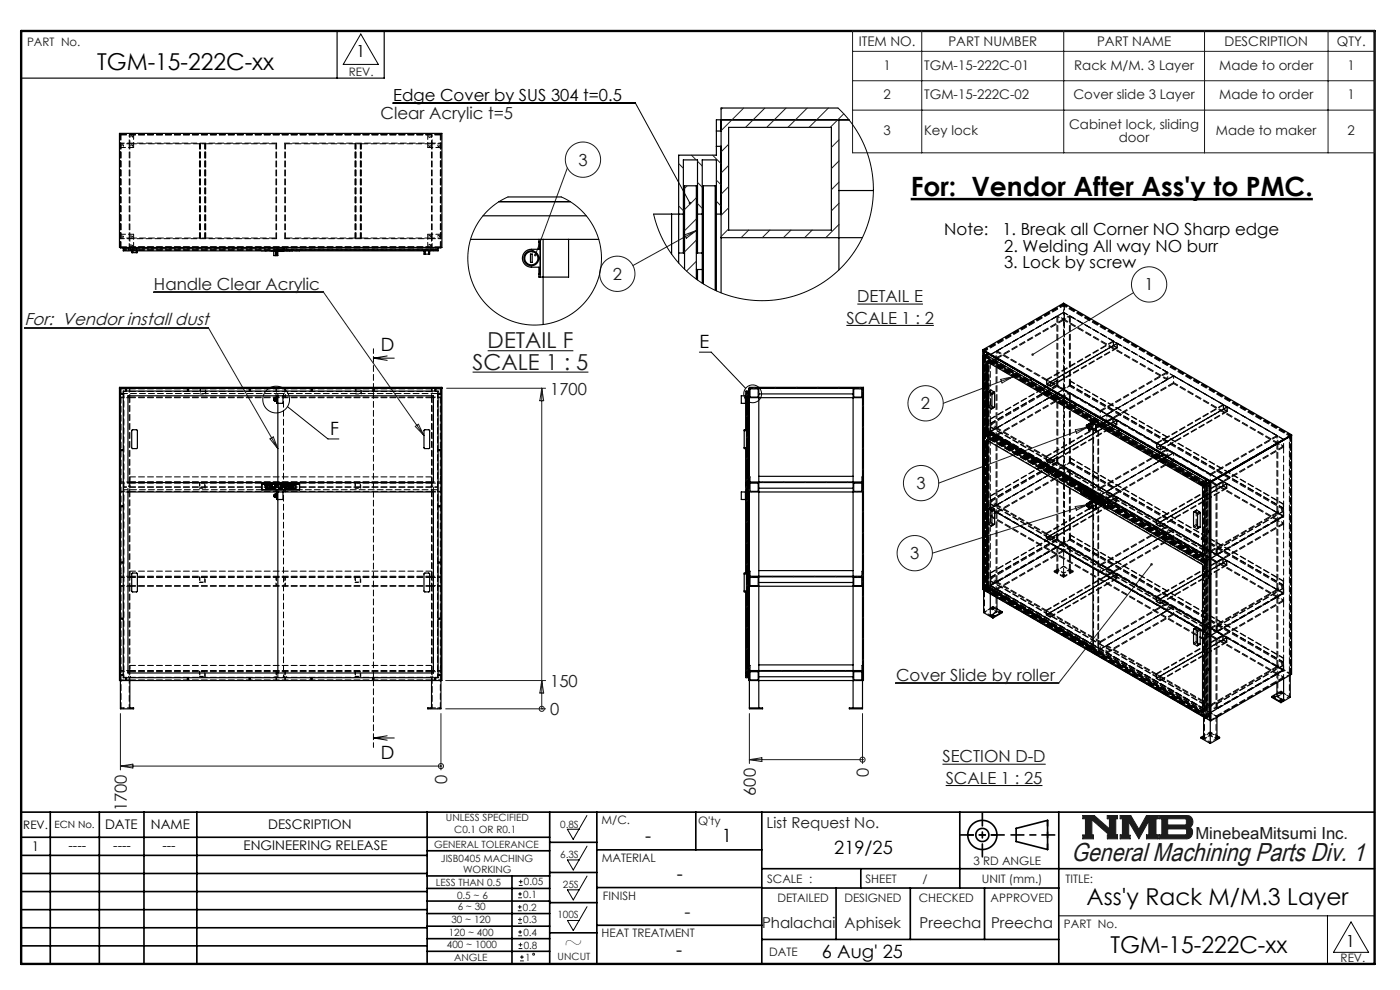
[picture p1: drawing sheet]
<svg xmlns="http://www.w3.org/2000/svg" width="297mm" height="210mm" viewBox="0 0 297 210" stroke-linecap="round" stroke-linejoin="round" font-family="sans-serif">
<defs><g id="words">
<text font-size="5.6" x="193.2" y="41.6">For: Vendor After Ass'y to PMC.</text>
<text font-size="5.5" fill="#191924" x="227.3" y="182.7">General Machining Parts Div. 1</text>
<g font-size="4.9">
<text x="20.6" y="14.8">TGM-15-222C-xx</text>
<text x="230.5" y="191.9">Ass'y Rack M/M.3 Layer</text>
<text x="119.6" y="201.6">~</text>
<text x="235.6" y="202.1">TGM-15-222C-xx</text>
</g>
<g font-size="4.7" fill="#191924">
<text x="103.5" y="73.9">DETAIL F</text>
<text x="100.3" y="78.4">SCALE 1 : 5</text>
</g>
<g font-size="3.9">
<text x="80.8" y="74.4">D</text>
<text x="148.4" y="73.9">E</text>
<text x="70.1" y="92.3">F</text>
<text x="80.8" y="161.1">D</text>
<text x="136.9" y="178.6">-</text>
<text x="153.1" y="178.6">1</text>
<text x="177" y="181">219/25</text>
<text x="143.6" y="186.6">-</text>
<text x="143.5" y="202.9">-</text>
<text x="174.4" y="203.2">6 Aug' 25</text>
</g>
<text font-size="3.9" fill="#191924" x="145.2" y="194.8">-</text>
<text font-size="3.7" fill="#191924" x="5.2" y="69">For: Vendor install dust</text>
<g font-size="3.5">
<text x="75.6" y="12.1">1</text>
<text x="83.4" y="21.3">Edge Cover by SUS 304 t=0.5</text>
<text x="200.3" y="49.9">Note:</text>
<text x="212.6" y="49.9">1. Break all Corner NO Sharp edge</text>
<text x="213" y="53.4">2. Welding All way NO burr</text>
<text x="213" y="56.9">3. Lock by screw</text>
<text x="285.5" y="200.9">1</text>
</g>
<g font-size="3.5" fill="#191924">
<text x="80.7" y="25.3">Clear Acrylic t=5</text>
<text x="122.7" y="35.1">3</text>
<text x="130" y="59.3">2</text>
<text x="32.7" y="61.5">Handle Clear Acrylic</text>
<text x="181.9" y="64.1">DETAIL E</text>
<text x="242.8" y="61.6">1</text>
<text x="179.5" y="68.6">SCALE 1 : 2</text>
<text x="116.7" y="83.7">1700</text>
<text x="195.4" y="86.8">2</text>
<text x="194.4" y="103.7">3</text>
<text x="193.1" y="118.6">3</text>
<text x="116.7" y="145.7">150</text>
<text x="190.1" y="144.4">Cover Slide by roller</text>
<text x="116.7" y="151.7">0</text>
<text x="199.9" y="161.7">SECTION D-D</text>
<text x="94.9" y="166.2" transform="rotate(-90 94.9 166.2)">0</text>
<text x="184.3" y="164.9" transform="rotate(-90 184.3 164.9)">0</text>
<text x="200.6" y="166.2">SCALE 1 : 25</text>
<text x="26.9" y="172.1" transform="rotate(-90 26.9 172.1)">1700</text>
<text x="160.3" y="168.8" transform="rotate(-90 160.3 168.8)">600</text>
<text x="253.6" y="178.1">MinebeaMitsumi Inc.</text>
</g>
<g font-size="3.2" fill="#191924">
<text x="162.6" y="175.5">List Request No.</text>
<text x="161.7" y="196.8">Phalachai</text>
<text x="179.2" y="196.8">Aphisek</text>
<text x="195.1" y="196.8">Preecha</text>
<text x="210.2" y="196.8">Preecha</text>
</g>
<g font-size="2.8" fill="#191924">
<text x="182.2" y="9.8">ITEM NO.</text>
<text x="201.2" y="9.8">PART NUMBER</text>
<text x="232.7" y="9.8">PART NAME</text>
<text x="259.8" y="9.8">DESCRIPTION</text>
<text x="283.6" y="9.8">QTY.</text>
<text x="187.4" y="14.8">1</text>
<text x="196" y="14.8">TGM-15-222C-01</text>
<text x="227.9" y="14.8">Rack M/M. 3 Layer</text>
<text x="258.7" y="14.8">Made to order</text>
<text x="285.9" y="14.8">1</text>
<text x="187.4" y="21">2</text>
<text x="196" y="21">TGM-15-222C-02</text>
<text x="227.7" y="21">Cover slide 3 Layer</text>
<text x="258.6" y="21">Made to order</text>
<text x="285.9" y="21">1</text>
<text x="187.4" y="28.7">3</text>
<text x="196" y="28.7">Key lock</text>
<text x="226.8" y="27.3">Cabinet lock, sliding</text>
<text x="258" y="28.7">Made to maker</text>
<text x="285.9" y="28.7">2</text>
<text x="237.4" y="30.1">door</text>
</g>
<g font-size="2.8">
<text x="22.3" y="175.9">DATE</text>
<text x="32" y="175.9">NAME</text>
<text x="56.9" y="175.9">DESCRIPTION</text>
<text x="6.8" y="180.6">1</text>
<text x="14.5" y="180.3">----</text>
<text x="24" y="180.3">----</text>
<text x="34.5" y="180.3">---</text>
<text x="51.7" y="180.3">ENGINEERING RELEASE</text>
</g>
<g font-size="2.5" fill="#191924">
<text x="5.7" y="9.8">PART No.</text>
<text x="74" y="16">REV.</text>
<text x="127.6" y="174.8">M/C.</text>
<text x="148.1" y="175.1">Q'ty</text>
<text x="127.6" y="182.8">MATERIAL</text>
<text x="206.5" y="183.6">3 RD ANGLE</text>
<text x="127.9" y="191">FINISH</text>
<text x="162.7" y="187.2">SCALE :</text>
<text x="164.9" y="191.4">DETAILED</text>
<text x="179.1" y="191.4">DESIGNED</text>
<text x="183.6" y="187.2">SHEET</text>
<text x="194.9" y="191.4">CHECKED</text>
<text x="195.7" y="187.2">/</text>
<text x="208.3" y="187.2">UNIT (mm.)</text>
<text x="210.2" y="191.4">APPROVED</text>
<text x="226" y="187.2">TITLE:</text>
<text x="225.7" y="196.8">PART No.</text>
<text x="127.6" y="198.9">HEAT TREATMENT</text>
<text x="163.2" y="202.9">DATE</text>
<text x="284.4" y="204.1">REV.</text>
</g>
<text font-size="2.5" x="4.9" y="175.9">REV.</text>
<text font-size="2.1" x="11.6" y="175.6">ECN No.</text>
<g font-size="2.1" fill="#191924">
<text x="92.1" y="179.9">GENERAL TOLERANCE</text>
<text x="94.6" y="174.2">UNLESS SPECIFIED</text>
<text x="96.4" y="176.8">C0.1 OR R0.1</text>
<text x="118.8" y="175.5">0.8S</text>
<text x="93.5" y="182.9">JISB0405 MACHING</text>
<text x="98.2" y="185.3">WORKING</text>
<text x="118.8" y="181.9">6.3S</text>
<text x="92.5" y="187.9">LESS THAN 0.5</text>
<text x="97" y="190.7">0.5 ~ 6</text>
<text x="111" y="190.4">0.1</text>
<text x="111.2" y="187.8">0.05</text>
<text x="119.4" y="188.4">25S</text>
<text x="95.8" y="195.8">30 ~ 120</text>
<text x="97.1" y="193.1">6 ~ 30</text>
<text x="110.9" y="193.2">0.2</text>
<text x="111" y="195.9">0.3</text>
<text x="118.2" y="194.8">100S</text>
<text x="94.8" y="201.1">400 ~ 1000</text>
<text x="95.2" y="198.5">120 ~ 400</text>
<text x="96.3" y="203.9">ANGLE</text>
<text x="111" y="198.5">0.4</text>
<text x="111.1" y="201.2">0.8</text>
<text x="111.4" y="203.8">1</text>
<text x="118.3" y="203.7">UNCUT</text>
</g>
</g></defs>
<g fill="none" stroke="#000" stroke-width=".35">
<path d="M4.5 172.3h287.1M4.5 177.6h112.1M10.7 172.3v32.2M21.1 172.3v32.2M30.5 172.3v32.2M41.8 172.3v32.2M90.6 172.3v32.2M116.6 172.3v32.2M116.6 178.7h10M126.6 172.3v32.2M147.6 172.3v8M161.6 172.3v32.2"/>
<path d="M203.6 172.3v16.1M215.6 175.7l6.6-1.7v6.2l-6.6-1.7zM224.6 172.3v32.2M4.5 185.3h86.1M4.5 181.4h86.1M4.5 189.1h86.1M4.5 193h86.1M4.5 196.8h86.1M90.6 199.1h26M90.6 193.8h26M90.6 188.5h26M90.6 191.1h26"/>
<path d="M90.6 180.5h26M90.6 185.8h26M90.6 196.5h26M108.6 185.8v18.5M116.6 185.1h10M116.6 191.5h10M116.6 197.9h10M126.6 196.3h35M126.6 188.3h35M126.6 180.3h35M161.6 184.3h130M161.6 199.3h63"/>
<path d="M161.6 188.4h63M177.4 188.4v10.9M182.6 184.3v4.1M193.1 188.4v10.9M208.9 188.4v10.9M4.5 200.6h86.1M90.6 201.8h26"/>
<circle cx="208.4" cy="177.1" r="3.1"/>
<circle cx="208.4" cy="177.1" r="1.39"/>
</g>
<path d="M229.7 173h2.4l3.3 2.8v-2.1h-.5v-.7h2.2v.7h-.4v3.4h.4v.8h-2.2v-.8h.4l-3.7-3.2v3.2h.4v.8h-2.3v-.8h.6v-3.4h-.6zM237.6 173h2.3l1.7 2.9 1.6-2.9h2.5v.7h-.5v3.4h.5v.8h-2.5v-.8h.5v-3l-2.1 3.8-2.1-3.6v2.9h.3v.7h-2.2v-.8h.5v-3.4h-.5zM245.9 173h6a1.34 1.34 0 0 1 1.1 1 1.34 1.34 0 0 1-.6 1.5 1.33 1.33 0 0 1 .5 1.4 1.33 1.33 0 0 1-1.2 1h-5.8v-.8h.6v-3.4h-.6zM247.7 173.7h3.8l.2 .2v.8l-.3 .3h-3.7zM247.7 175.8h3.8l.2 .3v.7l-.3 .3h-3.7z" fill="none" stroke="#191924" stroke-width=".21"/>
<path d="M76.5 7.2l3.8 6.5h-7.5zM124.5 173l-2.9 5-1.2-2.1h2.4M124.5 179.5l-2.9 5.1-1.2-2.2h2.4M124.5 185.8l-2.9 5.1-1.2-2.1h2.4M124.5 192.3l-2.9 5.1-1.2-2.1h2.4M224.6 194.3h67M281.6 194.3v10.2M286.6 195.6l3.7 6.4h-7.4z" fill="none" stroke="#000" stroke-width=".21"/>
<path d="M4.5 6.6h287.1" fill="none" stroke="#000" stroke-width=".21" stroke-dasharray="6.3 1.3 1.3 1.3" stroke-dashoffset="1.9"/>
<path d="M71.5 6.6v10M81.5 6.6v10h-77" fill="none" stroke="#000" stroke-width=".25"/>
<path d="M205.3 177.1h6.2M222.2 174v6.2" fill="none" stroke="#000" stroke-width=".35" stroke-dasharray="15.2 1.3 1.3 1.3" stroke-dashoffset="14.1"/>
<path d="M203.8 177.1h9.2M208.4 172.5v9.2M214.5 177.1h9.3" fill="none" stroke="#000" stroke-width=".35" stroke-dasharray="15.2 1.3 1.3 1.3" stroke-dashoffset="12.5"/>
<path d="M4.5 6.6h287.1v197.9h-287.1z" fill="none" stroke="#000" stroke-width=".5"/>
<path d="M229.7 173v.7h.6v3.4h-.6v.8h2.3v-.8h-.4v-3.2l3.7 3.2h-.4v.8h2.2v-.8h-.4v-3.4h.4v-.7h-2.2v.7h.5v2.1l-3.3-2.8zM237.6 173v.7h.5v3.4h-.5v.8h2.2v-.7h-.3v-2.9l2.1 3.6 2.1-3.8v3h-.5v.8h2.5v-.8h-.5v-3.4h.5v-.7h-2.5l-1.6 2.9-1.7-2.9zM247.7 175.8h3.8l.2 .3v.7l-.3 .3h-3.7zM245.9 173v.7h.6v3.4h-.6v.8h6.3l.5-.5 .3-.8-.1-.7-.5-.4a1.34 1.34 0 0 0 .6-1.5 1.34 1.34 0 0 0-1.1-1zM247.7 173.7h3.7l.3 .2v.9l-.3 .2h-3.7z" fill-rule="evenodd" fill="#191924"/>
<g fill="none" stroke="#000" stroke-width=".21">
<path d="M83.4 21.9h51.4l11.6 21.2M79.2 76h4.4M79.2 76l2.9 .4M82.1 75.5l-2.9 .5M100.3 78.9h24.5M103.5 74.4h18.1M148.4 74.7h2.5l7.3 7.7M179.5 69h18.6M181.9 64.5h13.9M61 86.3l8.6 6.8h2.3M79.2 156.5h4.4M79.2 156.5l2.9 .5"/>
<path d="M82.1 156.1l-2.9 .4M199.9 162.1h21.9M200.6 166.6h20.5"/>
<circle cx="58.6" cy="84.8" r="2.84"/>
<circle cx="159.7" cy="83.5" r="1.89"/>
</g>
<path d="M193.2 42.2h85.3" fill="none" stroke="#000" stroke-width=".53"/>
<g fill="none" stroke="#191924" stroke-width=".21">
<path d="M180.9 6.6h110.7v25.8h-110.7zM180.9 10.9h110.7M180.9 17.1h110.7M195.5 6.6v25.8M225.7 6.6v25.8M255.5 6.6v25.8M281.7 6.6v25.8M120.4 35.6l-6.8 18.5M180.9 23.4h110.7M145.2 49.8l2.5-.9-2.1 1.6zM147.7 48.9l-13.4 7.4M5.2 69.6h39l14.7 25.6"/>
<path d="M32.6 62h36l21.3 30.4M214.9 79.9l-14.8 5.7M240.5 62.1l-21.4 13.1M57.3 93.1l.7-.4 .9 2.5zM88.1 90.5l.7-.5 1.1 2.4zM94.7 82.4h21M114.9 82.4v68M114.9 82.4l.4 2.6h-.8zM212.3 80.5l2.6-.6-2.3 1.3zM228.1 91.2l2.6-.6-2.3 1.3zM230.7 90.6l-31.6 11.9M228.1 107.4l2.6-.4-2.4 1.2z"/>
<path d="M230.7 107l-32.9 10.3M244.3 119.7l-19.7 25.2h-34.5M25.5 151.4v11.9M93.5 151.4v11.9M94.5 150.4h21.2M94.5 144.4h21.2M114.9 150.4h.1M114.9 144.4l.4 2.6h-.8zM159 151.4v10.6M183 151.4v10.6M25.5 162.5h68M25.5 162.5l2.7-.4v.8z"/>
<path d="M93.5 162.5h.1M159 161.1h24M159 161.1l2.6-.4v.8zM183 161.1h.1M109.9 193.2h.8M109.9 192.4h.8M109.9 195.9h.8M109.9 195h.8M109.9 190.4h.8M109.9 189.6h.8M109.9 198.5h.8M109.9 197.7h.8"/>
<path d="M110.1 187.8h.8M110.1 187h.8M110.3 192v.8M110.3 194.6v.9M110.3 189.2v.8M110.3 197.3v.8M110.4 200v.8M110.5 186.6v.8M110 201.2h.8M110 200.4h.8M110.3 203.8h.8M110.3 203h.8"/>
<path d="M110.7 202.6v.8"/>
<circle cx="123.7" cy="33.9" r="3.7"/>
<circle cx="131" cy="58.1" r="3.7"/>
<circle cx="243.8" cy="60.3" r="3.7"/>
<circle cx="196.4" cy="85.6" r="3.7"/>
<circle cx="194.1" cy="117.3" r="3.7"/>
<circle cx="195.4" cy="102.5" r="3.7"/>
<circle cx="114.9" cy="150.4" r=".54"/>
<circle cx="93.5" cy="162.5" r=".54"/>
<circle cx="183" cy="161.1" r=".54"/>
<circle cx="113.2" cy="202.4" r=".2"/>
</g>
<path d="M79.2 74v84.5" fill="none" stroke="#000" stroke-width=".21" stroke-dasharray="1.3 .6" stroke-dashoffset=".3"/>
<path d="M146.2 42.9h.3l.1 .3-.1 .1-.1-.2 .1 .2h-.3z" fill="#000"/>
<path d="M218.9 75l-.1 .4 .3-.2-.3 .2a.27 .27 0 0 0 .4 0 .27 .27 0 0 0 .1-.4 .27 .27 0 0 0-.4 0zM244.1 119.5a.27 .27 0 0 0 0 .4 .27 .27 0 0 0 .4 0 .27 .27 0 0 0 0-.4l-.2 .2 .2-.2zM113.3 53.9v.3l.2 .2 .1-.3-.1 .3a.27 .27 0 0 0 .3-.4 .27 .27 0 0 0-.5-.1z" fill="#191924"/>
<g fill="none" stroke="#000" stroke-width=".25">
<path d="M25.3 28.3h68.4v24.2h-68.4zM152 27.8v3.2M152 31v1.9h-8v22.9M152 31h1M152 27.8h1M154.6 27h21.8v21.8h-21.8zM177.8 22.9h-24.8v39.2M178 25.4v31.9M180.1 25.4h-28.1v2.4M25.5 52.5h68M26.1 52.6v.6h66.8v-.6M27.9 53.2v.4h.2"/>
<path d="M28.1 53.6h.8M28.1 53.2v.4M28.9 53.2v.4M29.1 53.2v.4h-.2M58.1 53.2v1h.3M58.4 53.2v1M58.8 53.2v.1M58.8 54.1v.1M58.8 53.3v.8M58.8 53.3h.1M58.8 54.1h.1M58.8 53.2v1"/>
<path d="M60 53.2v.1h-1.1v.9h-.5M89.9 53.2v.7h.2M90.1 53.9h.8M90.1 53.2v.7M90.9 53.2v.7M91.1 53.2v.7h-.2M99.8 50.8h27.2M102.5 45.8h21.9M105.9 42.8h15.1M107.8 41.8h11.3M112.5 53.9h.4v1.8h-.4zM114.3 51.4v1.5a3.7 3.7 0 0 0-2.6 .3 1.9 1.9 0 0 0-.8 2.1 1.9 1.9 0 0 0 1.8 1.4h1.6v1.5"/>
<path d="M114.3 50.8v.6M114.3 51.4h.3M114.3 58.2h.3M114.6 50.8v8M115.2 50.8v18M120.6 50.8v8h-6.3v-.6M138.7 45.4h6.3M142.5 45.4v8.5M144 53.7h1.2M145 53.7v-19.8h3v19.8M145.2 57.1v-17.7h2.5v19.8M147.7 57.2h1.3"/>
<path d="M147.7 53.7h1.3M148 57.2v2.2M148 45.4h1M149 53.7v3.5M149 53.7v-19.8h3v27.8M149 57.2v2.9M152 45.4h1M153 50.4h29.9M178 40.4h7.3M149.2 60.2v-20.8h2.5v22.2M208.5 74.3l48.4 28 17.1-9.9M208.5 74.2l48.4 27.9"/>
<path d="M208.5 74.2l17.1-9.9 48.4 27.9M208.5 74.2l.1 50.8M208.5 74.3h.1M208.6 74.5v50.6l48.1 27.7M208.6 74.5l48.1 27.7M208.7 74.4l-.1 .1M208.7 74.4h.1M209.3 76.7l45.8 26.4v15.1l-45.8-26.5zM209.3 76.7v15M209.4 75.1l.1 .2zM209.4 75.1l.1 .2M209.5 76.8v14.8"/>
<path d="M209.6 76.8v14.7M25.3 82.2h68.4v62.2h-68.4zM25.5 82.4v68h2.8v-.2h-.8v-5.8M26.1 83h66.8v60.8h-66.8zM27.1 84h64.8v18.4h-64.8zM28 91.2h.9l.2 .1v3.7l-.1 .2h-.9l-.2-.2zM58.4 84.6l.1 .3zM58.8 84.1v.3h-.4a.38 .38 0 0 0-.3 .4 .38 .38 0 0 0 .3 .3h.4v.3M58.8 84v.1M58.8 84.1h.1M58.8 85.4h.1M58.8 84v1.6"/>
<path d="M58.9 84v18.4M60 84v1.6h-1.2v-.2M90 91.2h.9l.2 .1v3.7l-.1 .2h-.9l-.2-.2zM93.5 82.4v68h-2.8v-.2h.8v-5.8M93.7 82.4h-68.4M157.9 95v.2h.5M157.9 91.4v3.6M157.9 95h.5M157.9 91.4h.5M158.1 84v1.6M158.3 84.9h.1M158.3 84.6h.1"/>
<path d="M158.3 95.2v26.4M158.3 84h-1v1.6h1M158.3 84.6v-1.6h.3v20.3h-.3v-8.1M158.3 84.9v6.3M158.4 91.2h-.5v.2M158.6 84.6v.3M158.6 95.2h.1M158.6 91.2h.1M158.6 83.5h-.2v19.8M158.6 95h.1M158.6 91.4h.1M158.6 84h.1"/>
<path d="M158.7 83h.2v20.3h-.2zM158.7 83.5h.2M158.9 82.5v.3M158.9 84h.1M158.9 82.8v.2h-.6v8.2M158.9 82.8h.1M158.9 82.5h.1M159 84.4h24M159.1 82.5h1.7v1.7h-1.7zM161 82.4v19.8M161 83.6h20M181 82.4v19.8"/>
<path d="M181.1 82.5h1.7v1.7h-1.7zM183 82.4v68h-2.8v-.2h2.8M183.2 82.4h-24.3v.1M209.3 93.3l45.8 26.5v31.3l-45.8-26.4zM209.3 91.7h.1M209.3 91.7l45.8 26.4M209.3 93.4v31.3M209.5 93.5v31.1M209.5 91.6l22.3 12.9M209.6 91.5l-.1 .1M209.6 91.5l22.2 12.9M209.6 93.5v31"/>
<path d="M209.6 86.1l.7 .6 .1-.1M209.7 83.1l-.1 .1M209.7 83.1l.6 .4M210.3 83.5l.1 .2M210.3 82.8l-.7 .3M210.3 82.8l-.6 .3M210.3 82.8l.6 .3M210.4 83.7v2.9M210.9 83.1l.1 .3M210.9 83.1l-.6 .4M211 86.3l-.6 .4M211 83.4l-.6 .3"/>
<path d="M211 86.3l-.6 .3M211 83.4v2.9M218.7 80.5l.1 .2zM218.7 80.4l.1 .3M227.9 85.8l.2 .2zM228 85.8l.1 .2M230.5 90.3a.29 .29 0 0 1 .4 .1 .29 .29 0 0 1-.2 .4l-.2-.3zM230.6 90.2a.37 .37 0 0 0 .3 .6M230.6 90.3a.23 .23 0 0 1 .3 .1 .23 .23 0 0 1-.3 .3zM230.6 90.3h.1M230.7 90.4v.3zM230.7 90.2a.31 .31 0 0 0-.3 .3 .31 .31 0 0 0 .3 .3l.2 .2v.2"/>
<path d="M230.7 90.3l.2 .5M230.7 90.6h.1M230.9 90.8h.1M230.9 91.2l.1 .1M230.9 90.1h.1M230.9 90.1v.2l-.2-.1M230.9 91.2h.1M230.9 90.1l-.2 .1M231 91.3h.1M231 90l.1 .1M231 90l.1 1.4M231 89.9l-.1 .2"/>
<path d="M231.1 90.1v1.3M231.3 89.8l-.8 .4M231.6 89.6h.1M231.6 89.6l-.6 .3M231.7 89.7l.8 .5M231.7 89.7l-.6 .4M231.7 89.6l-.7 .4M231.7 91l.8 .5M231.7 89.7v1.3M231.7 91l-.6 .4M231.8 91.1v13.6M232.5 90.2v1.3"/>
<path d="M237.2 91.2l.2 .2zM237.3 91.2l.1 .2M246.5 96.5l.1 .2zM246.5 96.5l.2 .2M274 92.4h.1M274 92.2l-17.1 9.9M274 92.2v50.8l-17.1 9.9M27.1 104.4h64.8v38.4h-64.8zM55.5 102.7h8v1.2h-8zM56.2 102.9h.4l-.1 .1v.7l-.1-.7zM56.9 103l.3-.1 .2 .2a.33 .33 0 0 0-.5 0 .33 .33 0 0 0 0 .5 .33 .33 0 0 0 .5-.2l-.2-.1h.3a.39 .39 0 0 1-.6 .4 .39 .39 0 0 1 0-.7zM57.7 102.9l-.1 .8 .1-.6 .3 .6"/>
<path d="M57.7 102.9h.1M57.7 102.9l.3 .6 .3-.6M58 103.7h.1M58.3 102.9h.1M58.3 102.9l.1 .8-.1-.6-.3 .6M58.4 105l.1 .3zM58.5 103.4h.3zM58.8 104.5v.3h-.4a.38 .38 0 0 0-.3 .4 .38 .38 0 0 0 .3 .3h.4v.3M58.8 104.4v.1M58.8 104.5h.1M58.8 105.8h.1M58.8 104.4v1.6"/>
<path d="M58.9 104.4v38.4M59 102.9h.2v.8zM59.6 102.9h.3l-.3 .1v.2a.24 .24 0 0 1 .3 .2 .24 .24 0 0 1-.2 .3 .24 .24 0 0 1-.3-.2h.1a.18 .18 0 0 0 .2 .1 .18 .18 0 0 0 .1-.2 .18 .18 0 0 0-.2-.1zM60 103.4h.3zM60 104.4v1.6h-1.2v-.2M60.5 103a.25 .25 0 0 1 .3 .1 .25 .25 0 0 1-.1 .3l-.2 .2 .3 .1h-.5l.4-.4a.19 .19 0 0 0-.1-.3 .19 .19 0 0 0-.2 .2zM61 103a.25 .25 0 0 1 .4 .1 .25 .25 0 0 1-.1 .3l-.2 .2 .3 .1h-.5l.3-.4a.19 .19 0 0 0 0-.3 .19 .19 0 0 0-.3 .2zM61.6 103a.25 .25 0 0 1 .4 .1 .25 .25 0 0 1-.2 .3l-.2 .2 .4 .1h-.5l.3-.4a.19 .19 0 0 0 0-.3 .19 .19 0 0 0-.3 .2zM62.2 103l.4-.1 .1 .2a.33 .33 0 0 0-.4 0 .33 .33 0 0 0 0 .5 .33 .33 0 0 0 .4-.1l-.2 .2a.39 .39 0 0 1-.4-.3 .39 .39 0 0 1 .1-.4zM158.1 104.4v1.6M158.3 102.4h.1M158.3 105.3h.1"/>
<path d="M158.3 105h.1M158.3 104.4h-1v1.6h1M158.3 102.9h.1M158.3 105.3v16.3M158.6 105v.3M158.6 103.9h-.2v39.8M158.6 102.9h.1M158.6 102.4h.1M158.6 103.4v40.3h-.3v-18.1M158.7 103.4v40.3h.2v-40.3h-.6v1.6M158.7 102.9h.2M158.7 103.9h.2"/>
<path d="M158.9 102.4h.1M158.9 104.4h24.1M159 101.2h.1v1M159 102.2h24M159.1 102.5h1.7v1.7h-1.7zM161 103.6h20M161 101h20M181.1 102.5h1.7v1.7h-1.7zM183 101.2l-.1 1M209.6 111l.7 .5h.1M209.7 107.9l-.1 .1M209.7 107.9l.6 .4"/>
<path d="M210.3 108.3l.1 .2M210.3 107.6l-.7 .3M210.3 107.6l-.6 .3M210.3 107.6l.6 .3M210.4 108.5v3M210.9 107.9l.1 .3M210.9 107.9l-.6 .4M211 111.1l-.6 .4M211 108.2v2.9M211 108.2l-.6 .3M229.4 103.6v1M229.4 104.6l5.6 3.2"/>
<path d="M229.4 103.6l5.6 3.2M229.4 104.6h.1M229.4 103.6h.1M229.9 104.1h.1M229.9 104.1l.1 .1M229.9 104.1l.2 .2-.1-.1M230 104.2v.5M230 104.2h.1M230 104.7h.1M230.2 104.6a.25 .25 0 0 1 .3-.2 .25 .25 0 0 1 .2 .3M230.2 104.6l.1 .2M230.2 104.6h.1"/>
<path d="M230.3 104.8l.2 .2M230.3 104.8h.1M230.3 104.4v.4l.3 .2 .1-.1M230.3 104.4l.2 .1M230.5 104.5l.2 .2M230.5 104.5h.1M230.5 105l.2 .1M230.5 105h.1M230.5 104.8l.2 .1v.2M230.5 104.8h.1M230.5 104.8l.2 .1M230.5 106.9a.29 .29 0 0 1 .4 .2 .29 .29 0 0 1-.2 .4l-.2-.3z"/>
<path d="M230.6 106.9a.37 .37 0 0 0 .3 .6M230.6 106.9a.23 .23 0 0 1 .3 .2 .23 .23 0 0 1-.3 .2zM230.6 106.9h.1M230.7 104.7h.1M230.7 107v.3zM230.7 104.9h.1M230.7 106.9a.31 .31 0 0 0-.3 .3 .31 .31 0 0 0 .3 .3l.2 .1v.3M230.7 106.9l.2 .5M230.7 107.3h.1M230.8 105.2h.1M230.9 107.4h.1M230.9 104.7h.1"/>
<path d="M230.9 104.7l-.1 .5M230.9 104.7l.2 .6M230.9 104.8l-.1 .4M230.9 104.8l.2 .6M230.9 104.8h.1M230.9 107.9h.1M230.9 106.8v.2l-.2-.1M230.9 106.8h.1M230.9 106.7l-.2 .2M231 107.9h.1M231 106.7l.1 1.3M231 106.7h.1"/>
<path d="M231 106.6l-.1 .2M231.1 106.7v1.3M231.1 105.4h.1M231.1 105.3h.1M231.3 105.1l-.2 .3M231.3 105.1l.1 .4M231.3 105.1h.1M231.3 104.9h.1M231.3 104.9l-.2 .4M231.3 106.4l-.8 .4M231.3 104.9l.1 .6M231.4 105.5h.1"/>
<path d="M231.5 105.3l.2 .2zM231.5 105.4h.1M231.6 106.3h.1M231.6 106.3l-.6 .3M231.7 106.4v1.3M231.7 106.4l.8 .4M231.7 106.4l-.6 .3M231.7 106.3l-.7 .4M231.7 107.7l.8 .4M231.7 107.7l-.6 .3M231.8 105.2h.1v.6M231.8 105.2l.1 .1"/>
<path d="M231.8 105.2h.1M231.8 107.8v29.9M231.9 105.3v.5M231.9 105.3h.1M231.9 105.8h.1M232.1 105.8l.2 .2 .1-.1M232.1 105.8l.2 .3M232.2 105.7h.1M232.3 105.5l.2 .5-.2 .1M232.3 105.5l.1 .1-.2-.2v.3M232.3 105.5h.1M232.3 106.1h.1"/>
<path d="M232.3 105.7l.1 .2M232.3 105.7h.1M232.4 105.9h.1M232.5 106.8v1.3M232.5 105.9l.2 .2zM232.5 106h.1M232.8 106.3h.1M232.8 105.9l.1-.1 .2 .2v.2l-.2 .1 .2 .2-.3-.2M232.8 105.9h.1M232.9 105.9l.2 .2M232.9 105.9h-.1M232.9 105.9h.1"/>
<path d="M233 106.2h.1M233 106.2l-.2 .1M233.1 106.1l-.1 .1M233.1 106.1h.1M233.2 106.6h.1M233.2 106.2h.1M233.2 106.1v.1M233.2 106l.3 .3-.2 .3 .2 .2-.3-.2M233.4 106.1l.1 .2M233.4 106.1l-.2 .1M233.4 106.1h.1M233.4 106.4l-.2 .2"/>
<path d="M233.4 106.4h.1M233.5 106.3l-.1 .1M233.5 106.3h.1M233.6 106.8h.1M233.6 106.4h.1M233.6 106.3v.1M233.6 106.3l.3 .1v.2l-.2 .2 .2 .2-.3-.2M233.6 106.3h.1M233.7 106.3l-.1 .1M233.7 106.3l.1 .1M233.8 106.4l.1 .1M233.8 106.4h.1"/>
<path d="M233.8 106.7l-.2 .1M233.8 106.7h.1M233.9 106.5l-.1 .2M233.9 106.5h.1M234 106.7a.24 .24 0 0 1 .3-.1 .24 .24 0 0 1 .2 .3M234 106.7l.1 .3M234 106.7h.1M234.1 106.6l-.1 .1M234.1 107l.2 .2M234.1 107h.1M234.3 106.6h-.1a.31 .31 0 0 0-.1 .4 .31 .31 0 0 0 .3 .2M234.3 106.6l.2 .3"/>
<path d="M234.3 106.6h.1M234.3 107.2h.1M234.5 107.2h-.2M234.5 107.2h-.1M234.5 106.9h.1M235 106.8v1M253.3 108.6h-.1v3l.7 .6 .1-.1M253.3 108.6l.6 .3M253.9 108.9l.1 .2M253.9 108.2l-.7 .4M253.9 108.2l-.6 .4M253.9 108.2l.6 .4"/>
<path d="M254 109.1v3M254.5 108.6l.1 .2M254.5 108.6l-.6 .3M254.6 111.7l-.6 .5M254.6 108.8l-.6 .3M254.6 111.7l-.6 .4M254.6 108.8v2.9M255.8 101.9l.1 .2zM255.8 101.9l.1 .2M256.3 102.5l-.5 .2M256.3 102.5v49.6l-.5 .3v-49.7M256.3 102.5l-47.3-27.3-.4 .3 47.2 27.2"/>
<path d="M256.4 103l.1 .2zM256.4 112.7l.1 .2zM256.4 112.7l.2 .2M256.4 103l.2 .2M256.4 112.7h.1M256.7 102.2v50.6M256.8 102.2h-.1M256.8 102.2v55.5M256.8 102.2h.1M256.9 102.1v50.8M28 121.6h.9l.2 .1v3.7l-.1 .2h-.9l-.2-.2zM90 121.6h.9l.2 .1v3.7l-.1 .2h-.9l-.2-.2z"/>
<path d="M157.9 125.4v.2h.5M157.9 121.8v3.6M157.9 125.4h.5M157.9 121.8h.5M158.3 125.6v18.2h.6v.1M158.4 121.6h-.5v.2M158.6 125.6h.1M158.6 121.6h.1M158.6 125.4h.1M158.6 121.8h.1M159 121.2h.1v1.2h-.1M159 122.2h24"/>
<path d="M159 124.4h24M159.1 122.5h1.7v1.7h-1.7zM161 122.2v-19.8h20v19.8M161 123.6h20M161 121h20M181.1 122.5h1.7v1.7h-1.7zM183 121.2l-.1 1M208.7 125.2v4.8l1.9 1.1M209.3 124.7h.1M209.3 124.7l45.8 26.4M209.5 124.6l22.3 12.9M209.6 124.5l-.1 .1"/>
<path d="M209.6 124.5l22.2 12.9M210.1 130.6l.5 .3M210.1 126v4.6M210.5 130.5h.1a.17 .17 0 0 1 .2 0 .17 .17 0 0 1 0 .2 .17 .17 0 0 1-.2-.1zM210.6 130.7h.2M210.6 130.9v.2M211.5 126.8v3l-1.4 .8M211.5 129.1l1.1 .7M211.9 129.7a.17 .17 0 0 1 .3 0 .17 .17 0 0 1 0 .2 .17 .17 0 0 1-.3 0zM211.9 129.9h.3M212.6 129.8l-2 1.1M212.6 129.8v.2l-2 1.1"/>
<path d="M253.3 133.4l-.1 .1v2.9l.7 .6 .1-.1M253.3 133.4l.6 .3M253.9 133.7l.1 .3M253.9 133.1l-.7 .3M253.9 133.1l-.6 .3M253.9 133.1l.6 .3M254 134v2.9M254.5 133.4l.1 .2M254.5 133.4l-.6 .3M254.6 136.6l-.6 .4M254.6 133.6v3M254.6 133.6l-.6 .4"/>
<path d="M254.6 136.6l-.6 .3M256.4 132.2l.1 .2zM256.4 122.4l.1 .2zM256.4 132.2l.2 .2M256.4 122.4l.2 .2M256.4 132.1v.1M158.3 142.8h.1M158.3 143.3h.1M158.6 143.3h.1M158.6 142.8h.1M158.7 143.3h.2M158.9 143.9v.3"/>
<path d="M158.9 142.8h.1M158.9 144.2v.2h24.3v-62.2h-24.2v68.2h2.8v-.2h-2.8M158.9 143.9h.1M158.9 144.2h.1M159 141.2h.1v1.2h-.1M159 142.2h24M159.1 142.5h1.7v1.7h-1.7zM161 150.2v-7.8h20v7.8M161 142.2v-19.8h20v19.8M161 143.6h20M161 141h20M181.1 142.5h1.7v1.7h-1.7z"/>
<path d="M183 141.2l-.1 1M254.8 156.4v.2l2 1.1M255.3 156.3v.2M255.3 152.1v4.6l-.5-.3M255.3 156.1l-.5 .3M256.4 151.6l.1 .2zM256.4 141.9l.1 .2zM256.4 151.6l.2 .2M256.4 141.9l.2 .2M256.4 151.6h.1M256.7 152.8l.2 .1M258.2 156.3v.2"/>
<path d="M258.2 152.2v4.5l.5-.3M258.2 156.1l.5 .3M258.7 156.4v.2l-1.9 1.1M269.8 147.8v.1l1.9 1.2M269.8 147.8l1.9 1.1M270.2 147.7a.17 .17 0 0 1 .3-.1 .17 .17 0 0 1-.1 .3 .17 .17 0 0 1-.2-.1zM270.2 147.8h.2M270.9 147.1l-1.1 .7M270.9 144.8v3l1.4 .8M271.5 148.5h.1a.17 .17 0 0 1 .2-.1 .17 .17 0 0 1 0 .3 .17 .17 0 0 1-.3-.1zM271.6 148.6h.2M271.7 148.9v.2"/>
<path d="M272.3 148.6l-.6 .3M272.3 144v4.6M273.7 143.2v4.7l-2 1.2"/>
<circle cx="112.7" cy="54.8" r="1.4"/>
<circle cx="112.7" cy="54.8" r="1.6"/>
<circle cx="25.9" cy="95.5" r=".13"/>
<circle cx="25.9" cy="83.6" r=".13"/>
<circle cx="26.7" cy="82.7" r=".13"/>
<circle cx="39.9" cy="82.7" r=".13"/>
<circle cx="53" cy="82.7" r=".13"/>
<circle cx="58.4" cy="84.8" r=".32"/>
<circle cx="58.4" cy="84.8" r=".28"/>
<circle cx="66.1" cy="82.7" r=".13"/>
<circle cx="79.2" cy="82.7" r=".13"/>
<circle cx="92.3" cy="82.7" r=".13"/>
<circle cx="93.2" cy="83.6" r=".13"/>
<circle cx="93.2" cy="95.5" r=".13"/>
<circle cx="25.9" cy="107.4" r=".13"/>
<circle cx="25.9" cy="119.3" r=".13"/>
<circle cx="58.4" cy="105.2" r=".32"/>
<circle cx="58.4" cy="105.2" r=".28"/>
<circle cx="93.2" cy="107.4" r=".13"/>
<circle cx="93.2" cy="119.3" r=".13"/>
<circle cx="25.9" cy="131.2" r=".13"/>
<circle cx="93.2" cy="131.2" r=".13"/>
<circle cx="25.9" cy="143.2" r=".13"/>
<circle cx="26.7" cy="144" r=".13"/>
<circle cx="39.9" cy="144" r=".13"/>
<circle cx="53" cy="144" r=".13"/>
<circle cx="66.1" cy="144" r=".13"/>
<circle cx="79.2" cy="144" r=".13"/>
<circle cx="92.3" cy="144" r=".13"/>
<circle cx="93.2" cy="143.2" r=".13"/>
</g>
<g fill="none" stroke="#000" stroke-width=".21" stroke-dasharray="1.3 .6">
<path d="M25.5 28.3v.2M25.5 28.5h68M27.4 30.4v20.2M42.4 30.5h.1M43.6 30.5h.1M60.4 30.4v20.2M75.4 30.5h.1M76.6 30.5h.1M93.5 28.3v.2M93.5 28.3v24.2M93.5 28.5h-68M25.5 52.5v-24.2"/>
<path d="M25.7 52.5v.1M26 52.6v-.1M26.2 52.8v-.2M26.2 53.1v-.2M26.3 52.6v.2M26.6 52.5v.1M26.9 52.6v-.1M27.1 52.6v-.1M27.1 52.9v-.1M27.1 53.2v-.1M27.9 53.2v-.4M28.1 53.2v-.4"/>
<path d="M28.9 53.2v-.4M29.1 53.2v-.4M39.7 52.5v.1M40 52.6v-.1M42.4 50.5h.1M43.6 50.5h.1M52.9 52.5v.1M53.1 52.6v-.1M55.5 53.2h.1M56.2 53.2h.4M56.2 53.2h.1M56.4 53.2h.1"/>
<path d="M56.5 53.2h.1M56.6 53.2h.1M56.7 53.2h.1M57.1 53.2h.1M57.4 53.2h.1M57.5 53.2h.1M57.6 53.2h.1M57.7 53.2h.1M57.7 53.2h.3M58 53.2h.1M58 53.2h.3M58.1 54.2h.1"/>
<path d="M58.2 54.2h.1M58.3 53.2h.1M58.3 52.8v.4M58.4 53.2h.1M58.4 54v.2M58.4 54.2h-.3M58.5 54h-.1M58.5 54v.2M58.5 53.2h.1M58.5 53.2h.3M58.6 53.2v-.4M58.7 50.6v-20.2"/>
<path d="M58.7 54.2h.1M58.8 54.2h-.4M58.8 53.3h.1M58.8 53.5h.1M58.8 54.1h.1M58.8 53.2h.1M58.8 53.4h.1M58.8 53.9h.1M58.9 52.9v.2M59 53.2h.1M59 53.2h.2M59.1 53.2h.1"/>
<path d="M59.2 53.2h.1M59.4 53.2h.1M59.5 53.2h.1M59.6 53.2h.1M59.6 53.2h.3M59.7 53.2h.1M59.9 53.2h.1M60 53.2h.3M60 53.2h.1M60.1 52.8v-.2M60.3 53.2h.1M60.3 53.2h.3"/>
<path d="M60.4 53.2h.1M60.6 53.2h.1M60.8 53.2h.1M60.9 53.2h.1M61.2 53.2h.1M61.4 53.2h.1M61.5 53.2h.1M61.7 53.2h.1M61.8 53.2h.1M62 53.2h.1M62.1 53.2h.1M62.5 53.2h.1"/>
<path d="M62.8 53.2h.1M63.5 53.2h.1M66 52.5v.1M66.2 52.6v-.1M75.4 50.5h.1M76.6 50.5h.1M79.1 52.5v.1M79.4 52.6v-.1M89.9 53.2v-.1M90.1 53.2v-.1M90.9 53.2v-.1M91.1 53.2v-.1"/>
<path d="M91.7 50.6v-20.2M91.9 52.6v-.1M91.9 52.9v-.1M91.9 53.2v-.1M92.2 52.5v.1M92.5 52.6v-.1M92.8 53.1v-.2M92.9 52.8v-.2M92.9 53.1v-.2M93.1 52.5v.1M93.4 52.6v-.1M208.7 74.4v50.8"/>
<path d="M208.7 75.5l.2-.1M208.8 75.4v.1M208.9 75.7h.1M208.9 75.4l.2-.1M208.9 75.4v16.5M209.1 75.3v16.5M209.1 75.7l-.1 .1M209.3 76.7v-.1M209.5 75.1h-.1M209.5 76.8v-.2M209.5 76.6l.1-.1M209.5 75.3h.1"/>
<path d="M209.5 75.3l.1-.1M209.6 76.5v.3M209.6 75.2l-.2-.1M209.7 76.4h.1M210.1 76.9v14.6M210.1 76.7v.2M210.1 75.2l14.3-8.2M224.2 67.1v14.6M225.6 64.3v.2M225.6 64.8v-.2M225.6 64.5h.2M225.6 64.5v.1"/>
<path d="M225.6 66.3l-14.3 8.2M225.6 67.7l-14.3 8.3M225.6 67.9v14.6M225.8 64.5l-.2 .1M227.1 67.1v14.6M249 79.7l-14.4 8.3M58.8 84.1h.1M58.8 84.2h.1M58.8 85.4h.1M58.8 85.3h.1M58.9 83.5v.5M92.9 83v20.3"/>
<path d="M208.7 92h.2M208.7 92v-16.5M208.7 92.1l.2-.1M208.8 85.2h.1M208.8 94.9h.1M208.9 92v-16.6M208.9 85.4h.1M208.9 95.2l.1-.1M208.9 91.9l.2-.1M208.9 92l.2-.1M209.1 91.8l-.1 .1M209.1 92.3l-.1 .1"/>
<path d="M209.3 93.3h.1M209.3 93.4v-.1M209.5 92.4h.1M209.7 92.6l.4-.3M209.7 91.4h.1M209.7 93.1l.1-.1M209.9 92l-.4 .2M210.1 93.2v14.6M210.1 91.5v.1M210.1 91.6l14.3-8.3M210.1 93v.2M210.1 88.9h.1"/>
<path d="M210.1 89.9v-.1M210.2 85.8l.1 .3M210.2 90.5l-.1 .1M210.2 91.4l-.1 .1M210.2 82.8v.1M210.9 86.4h.1M211.3 90.9l14.3-8.3M211.5 90.7v-14.6M218.7 80.4v.1M218.8 80.7l.1-.1M218.9 80.6l-.2-.2M224.2 83.4v14.6"/>
<path d="M224.2 99.7v14.6M224.3 80.7h-.1M224.3 81.7h-.1M224.3 97.1l-.1-.1M224.3 98h-.1M224.4 98.2l-14.3 8.3M224.4 81.9l-14.3 8.3M225.6 84l-14.3 8.3M225.6 82.5v.1M225.6 84.2v14.6M225.6 98.8v.1M227 97.2l.1-.1"/>
<path d="M227 98h.1M227 80.8h.1M227 81.7h.1M227.1 83.4v14.6M227.1 99.7v14.6M228 85.8h-.1M228.1 86h.1M228.1 86l.1-.1M228.2 85.9l-.2-.1M230.6 90.2h.1M230.7 90.3l-.1-.1M230.8 90.3v.3"/>
<path d="M230.8 90.6h-.1M230.8 90.3l-.1 .1M230.8 90.6h.1M230.9 90.8h.1M230.9 90.3l-.2 .1M230.9 90.3h-.1M230.9 90.6v-.3M230.9 90.6l-.2 .1M230.9 90.1l.5-.3M231 91.2l.1 .1M231 91.3h.1M231 91.3l.6-.4"/>
<path d="M231.1 90.1v.1M231.1 91.1h.1M231.1 90l-.1 .1M231.1 91.3l.5-.3M231.1 91.3h-.1M231.1 90v.1v-.1M231.1 91.1l.1-.1-.1 .1M231.2 90l-.1 .2 .1-.2M231.2 91.1v-.1v.1M231.2 90h.1M231.2 91h.1M231.4 89.8l.2 .1"/>
<path d="M231.4 89.8h-.1M231.4 90.4l.2 .2M231.4 89.9l.1 .1M231.4 90.9h.1M231.5 89.9v-.1v.1M231.5 90.8l-.1 .1 .1-.1M231.5 90.2l.3-.1M231.5 89.9l.1-.1-.1 .1M231.5 90.8v.1v-.1M231.6 90.9v.1M231.6 89.8h-.1M231.6 90.8h-.1"/>
<path d="M231.6 91l.1-.2M231.6 89.6v.1M231.6 89.8l-.2 .2M231.6 89.7h.1M231.6 89.9v-.2M231.6 90.6v.2M231.6 90.8v.1M231.7 89.7l-.1-.1M231.7 89.7v-.1M231.7 89.7h-.1M231.7 90.8h-.1M232 89.1l-.2 .1"/>
<path d="M232.9 89.6l.2-.1M233.4 88.7l14.3-8.3M233.4 87.3l14.3-8.3M233.4 88.7h.1M233.4 87.3v-.2M237.3 91.1l-.1 .1M237.4 91.4h.1M237.4 91.4v-.1M237.4 91.3l-.1-.1M246.6 96.5h-.1M246.6 96.7h.1M246.7 96.7h.1"/>
<path d="M246.7 96.7l-.2-.2M247.7 95.4l-14.3 8.2M249 81.2l-14.4 8.2M249 97.5l-14.4 8.3M272.3 94.8v14.6M272.3 94.6v.2M273.9 92.3l-.2 .1M274 92.4l-.1-.1M25.6 101h-.1M25.6 102.2h-.1M26.2 103.3v-20.3M58.8 104.5h.1"/>
<path d="M58.8 104.6h.1M58.8 105.8h.1M58.8 105.7h.1M58.9 103.9v.5M93.5 102.2h.1M93.5 101h.1M208.8 104.6v.1M208.8 114.4h.1M208.9 104.9h.1M208.9 114.6h.1M210.1 109.5v14.6M210.1 107.9l14.3-8.3"/>
<path d="M210.1 107.9h.1M210.1 109.3v.2M210.1 105.2h.1M210.1 106.2h.1M210.2 110.6l.1 .3M210.2 106.9h-.1M210.2 107.9h-.1M210.2 107.6v.1M210.9 111.2h.1M211.3 107.2l14.3-8.3M211.5 107v-14.6M224.3 113.4h-.1"/>
<path d="M224.3 114.4l-.1-.1M224.4 114.5l-14.3 8.3M225.6 115.1l.2 .1M225.6 100.3l-14.3 8.3M225.6 116.7l-14.3 8.2M225.6 100.6v14.6M225.6 115.2v.1M225.8 115.2l-.2 .1M227 113.5h.1M227 114.4l.1-.1M229.4 103.6h.1M229.4 104.5v.1"/>
<path d="M229.9 104.1h.1M229.9 104.1l.2 .1M230 104.2v.6M230 104.8h.1M230.1 104.2h.1M230.1 104.3h.1M230.1 104.2v.1M230.2 104.6l.3 .4M230.2 104.6h.1M230.3 104.4h.2M230.3 104.4l-.1 .2M230.5 104.4l.2 .3"/>
<path d="M230.5 104.4h.1M230.5 105h.1M230.5 104.7h.1M230.5 104.7l.2 .2M230.6 106.9h.1M230.7 104.7h.1M230.7 106.9h-.1M230.7 104.9v.2M230.7 104.9h.1M230.8 106.9v.3M230.8 107.2l-.1 .1M230.8 106.9l-.1 .1"/>
<path d="M230.8 107.2l.1 .1M230.9 105.2h.1M230.9 107.5h.1M230.9 107h-.2M230.9 107l-.1-.1M230.9 107.3v-.3M230.9 107.3h-.2M230.9 104.7h.1M230.9 104.8v.4M230.9 106.7l.5-.2M231 107.9h.1M231 107.9l.6-.3"/>
<path d="M231.1 106.8h.1M231.1 107.8h.1M231.1 106.6l-.1 .2M231.1 107.9l.5-.3M231.1 107.9h-.1M231.1 106.6v.2v-.2M231.1 107.8l.1-.2-.1 .2M231.1 105.4h.1M231.2 106.7l-.1 .1 .1-.1M231.2 107.8v-.2v.2M231.2 106.7v-.1M231.2 107.6h.1"/>
<path d="M231.3 105.1l-.2 .3M231.3 104.9h.1M231.4 105.6h.1M231.4 106.5l.2 .1M231.4 106.5l-.1-.1M231.4 107.1l.2 .1M231.4 106.6h.1M231.4 107.6h.1M231.5 105.3h.1M231.5 105.3l.2 .1M231.5 106.6v-.2v.2M231.5 107.4l-.1 .2 .1-.2"/>
<path d="M231.5 106.9l.3-.2M231.5 106.6l.1-.1-.1 .1M231.5 107.4v.2v-.2M231.6 107.6h.1M231.6 106.5l-.1-.1M231.6 107.4h-.1M231.6 107.6l.1-.1M231.6 106.3h.1M231.6 106.5l-.2 .1M231.6 106.3l.1 .1M231.6 106.6v-.3M231.6 107.2v.3"/>
<path d="M231.6 107.5v.1M231.6 105.3l.5-.3M231.7 106.3h-.1M231.7 105.4h.1M231.7 105.5h.1M231.7 105.4v.1M231.7 106.4v-.1M231.7 106.4l-.1-.1M231.7 107.5h-.1M231.8 105.2h.1M231.9 104.6l-.5 .3M231.9 105.2h.1"/>
<path d="M231.9 105.9h.1M231.9 105.2v.7M232 105.3l-.2 .1M232 105.8l-.2 .1M232.1 105.8h.1M232.2 105.8l.1 .2M232.2 105.8h.1M232.2 105.4h.1M232.2 105.4l.2 .1M232.2 105.6l.1 .1M232.2 105.6h.1M232.3 105.5l-.1 .1"/>
<path d="M232.3 106h.1M232.3 105.7l.2 .3M232.3 105.7h.1M232.4 105.5v.1M232.4 105.6h.1M232.4 105.5h.1M232.5 106l-.1 .1M232.5 106h.1M232.5 105.9h.1M232.5 105.9l.2 .1M232.7 106h.1M232.7 106.1h.1"/>
<path d="M232.7 106v.1M232.8 106h.1M232.8 105.8h.2M232.9 105.9l-.1 .1M232.9 106.3l.2 .2M232.9 106.3h.1M232.9 105.8l.2-.1M232.9 106.2h.2M233 105.8l.1 .3M233 105.8h.1M233 106.3h-.1M233 106.3h.1"/>
<path d="M233.1 106.1l.4-.3M233.1 106.1l-.1 .2M233.1 106.1h.1M233.1 106.5h.1M233.2 106.2h.1M233.2 106l.2 .1M233.3 106.1l-.1 .1M233.3 106.6l.2 .1M233.3 106.6h.1M233.3 105.5l-.4 .2M233.4 106.1l.1 .2M233.4 106.1h.1"/>
<path d="M233.4 106.5l-.1 .1M233.4 106.5h.1M233.4 105l14.3-8.2M233.4 105h.1M233.4 103.6v-.2M233.4 120v-.3M233.5 106.3l-.1 .2M233.5 106.3h.1M233.5 106.7v.1M233.5 106.8h.1M233.5 106.7h.1M233.6 106.4h.1"/>
<path d="M233.6 106.3h.2M233.7 106.3l-.1 .1M233.7 106.8l.2 .1M233.7 106.8h.1M233.8 106.3l.1 .3M233.8 106.3h.1M233.8 106.7l-.1 .1M233.8 106.7h.1M233.9 106.6l-.1 .1M233.9 106.6h.1M233.9 106.9v.1M233.9 107h.1"/>
<path d="M233.9 106.9h.1M234 106.8l.3 .4M234 106.8h.1M234.1 106.6h.2M234.1 106.6l-.1 .2M234.3 106.6l.2 .2M234.3 106.6h.1M234.3 107.2h.1M234.5 107.2h.1M234.5 106.8h.1M234.6 104.3l14.4-8.2M235 107.8h.1"/>
<path d="M235 106.8h.1M247.7 111.7l-14.3 8.3M249 113.8l-14.4 8.3M253.8 111.3l.1 .2M253.8 108.2v.1M254.5 111.8h.1M255 118.8l.5-.3M255.1 103.1h.1M255.2 118.1l-.1 .1M255.2 118.1h-.1M255.2 119.8h-.1M255.3 118.1l-.5 .3"/>
<path d="M255.3 103h.1M255.4 118h-.1M255.4 118.8h-.1M255.4 116.7h-.1M255.4 117.6h-.1M255.6 102.9v-.1M255.6 117.9h.1M255.6 119.5h.1M255.8 103.1l.1-.1M255.8 119.2l.1-.1M255.8 119.7l.1-.1M255.8 102.7l.2-.1"/>
<path d="M255.8 119.3l.2-.1M255.8 101.8v.1M255.9 102.1h.1M255.9 102.1l.1-.1M256 102.6v16.6M256 102l-.2-.1M256 102.6l.2-.1M256 119.1v-16.5M256 119.1l.2-.1M256 119.2l.2-.1M256.2 119v-16.5M256.5 102.9l-.1 .1"/>
<path d="M256.5 112.7h-.1M256.5 103.2l.1-.1M256.5 112.9h.1M256.6 103.2v-.2h-.2M256.6 112.9v-.2h-.2M256.8 102.2l14.3-8.3M256.8 100.8l14.3-8.3M256.8 100.8v-.2M256.8 118.5l14.3-8.3M258 102.9l14.3-8.3M258 119.2l14.3-8.2M258.1 117.6h.1"/>
<path d="M258.1 116.6h.1M258.2 117.6v-14.6M270.9 108.6v-14.6M271.1 108.8l-14.3 8.3M272.3 108.4v.1M272.3 109.4h.1M272.3 107v-.1M272.3 107.8h.1M272.3 111.2v14.6M272.3 109.5l-14.3 8.3M272.3 109.4v.1M272.3 111v.2"/>
<path d="M25.6 122.2h-.1M25.6 121h-.1M93.5 122.2h.1M93.5 121h.1M208.6 125l.1 .1M208.6 125.1l47.2 27.3M208.6 125.1h.1M208.7 125l.2-.1M208.8 124.1h.1M208.9 124.3h.1M208.9 124.9l.2-.1M209 124.8l47.3 27.3"/>
<path d="M209 124.8l-.4 .3M209.1 124.8l-.1 .1M209.5 125.2h-.1M209.5 125.4h.1M209.7 125.6l.4-.3M209.7 124.4h.1M209.9 124.9l-.4 .3M210.1 125.9v.1M210.1 124.2l14.3-8.2M210.1 124.2h.1M210.1 125.7v.2M210.1 121.6v-.1"/>
<path d="M210.1 122.5h.1M210.2 123.2l-.1 .1M210.2 124.2h-.1M210.5 130.6v.1M210.5 129v.2M210.6 128.6v.2M210.8 130.7v.1M210.8 130.8h-.2v-.1M210.9 130.7v-.1M210.9 129.2v-.2M211.3 123.5l14.3-8.2M211.5 123.3v-14.6"/>
<path d="M211.9 129.8v.2M212.2 129.9v.1M212.2 130h-.3v-.1M212.2 130v-.2M218.7 130.5v.1M218.8 130.8h.1M223.7 121.1v.2M224.1 121.2v.1M224.5 121.3v-.1M225.5 122v.1M225.6 122.3v.1M225.8 122.1v-.1"/>
<path d="M226.8 121.2v.1M227.2 121.3v-.1M227.6 121.1v.2M228 135.9h-.1M228.1 136.1h.1M231.6 138.2l.5-.2M231.9 137.6l-.5 .3M232 138.3l-.2 .1M232.9 138.7h.2M233.1 139.1l.4-.3M233.3 138.4l-.4 .3M233.4 121.4l14.3-8.3"/>
<path d="M233.4 137.7l14.3-8.3M233.4 121.4h.1M233.4 137.7h.1M233.4 136.3v-.2M234.6 120.7l14.4-8.3M234.6 137l14.4-8.3M247.7 128l-14.3 8.3M249 130.2l-14.4 8.2M253.8 136.1l.1 .2M253.8 133v.1M254.5 136.7h.1M255.4 133l-.1 .1"/>
<path d="M255.4 134h-.1M256.5 122.4h-.1M256.5 132.1l-.1 .1M256.5 122.6h.1M256.5 132.4l.1-.1M256.6 122.6v-.1l-.2-.1M256.6 132.4v-.2l-.2-.1M256.8 134.8l14.3-8.2M258 135.6l14.3-8.3M258.1 133.9h.1M258.1 132.9l.1 .1M258.2 133.9v-14.6"/>
<path d="M270.9 125v-14.6M271.1 125.2l-14.3 8.2M272.3 124.8h.1M272.3 125.7v.1M272.3 139.6h.1M272.3 124.2v-.1M272.3 123.3h.1M272.3 127.5v14.6M272.3 125.9l-14.3 8.2M272.3 125.8v.1M272.3 127.3v.2M25.5 150.2h.2"/>
<path d="M25.6 141h-.1M25.6 142.2h-.1M25.8 150.2v.2M26.2 150.4v-.2M27.4 150.2h.1M27.8 150.2v.2M28.1 150.4v-.2M91 150.2v.2M91.3 150.4v-.2M91.5 150.2h.2M92.9 150.2v.2M93.2 150.4v-.2"/>
<path d="M93.4 150.2h.1M93.5 142.2h.1M93.5 141h.1M237.3 141.2l-.1 .1M237.4 141.5h.1M246.6 146.6h-.1M246.6 146.8h.1M255 151.7l.5-.2M255.1 151.1h.1M255.2 151.1h-.1M255.2 156.4v.1M255.3 156.5h.1"/>
<path d="M255.3 151.1l-.5 .3M255.3 151h.1M255.3 152.1v-.1M255.3 156.3l.3 .1-.3 .1M255.4 149.3l-.1 .1M255.4 150.3l-.1 .1M255.6 150.9h.1M255.6 156.5v-.1M255.8 152.2l.1-.1M255.8 152.2l.2-.1M255.8 151.9v.1M255.9 152.2h.1"/>
<path d="M256 152.1l.2-.1M256.5 141.9h-.1M256.5 151.6h-.1M256.5 142.1h.1M256.5 151.8h.1M256.6 142.1v-.2h-.2M256.6 151.8v-.1l-.2-.1M256.6 155.6v.2M256.8 151.2l14.3-8.3M256.9 155.8v-.2M257.9 156.4v.1M258 156.3h.2"/>
<path d="M258 156.5l.2-.1M258 151.9l14.3-8.3M258.1 149.3h.1M258.1 150.2l.1 .1M258.2 150.3v-14.6M258.2 152.2v-.2M258.2 156.5l-.2-.1v-.1M258.3 156.5v-.1M270.1 147.8v.1M270.4 147.8l.1 .2M270.5 148h-.3v-.2M270.5 147.9v-.1"/>
<path d="M270.9 141.3v-14.6M271.1 141.5l-14.3 8.3M271.5 148.5v.2M271.5 147v.1M271.7 146.6v.2M271.8 148.6v.2M271.8 148.8h-.3l.1-.2M271.9 148.7v-.2M271.9 147.1v-.1M272.3 141.1h.1M272.3 142.1h.1M272.3 140.5h.1"/>
<path d="M272.3 143.8v.2M272.3 142.2l-14.3 8.3M272.3 142.1v.1M272.3 143.6v.2M273.7 143.2v-50.8M273.9 142.9l-.2 .1M274 143l-.1-.1"/>
</g>
<g fill="none" stroke="#000" stroke-width=".21" stroke-dasharray="1.3 .6" stroke-dashoffset=".7">
<path d="M26.2 52.9h66.7M26.2 53.1h66.7M92.9 52.8h-66.7M209.7 76.4v15M209.8 76.4v15M210.1 76.7v-1.5M211.3 76l-1.2 .7M211.3 76v-1.5M211.3 76l-1.2-.8M225.6 66.3v-1.5M225.6 67.7l-1.2-.7M226.9 67l-1.3 .7"/>
<path d="M26.2 83h66.7M210.1 93v-1.4M211.3 92.3l-1.2 .7M211.3 92.3v-1.4M211.3 90.9l-1.2 .7M211.3 90.9l-1.2-.7M211.3 92.3l-1.2-.7M225.6 84l-1.2-.7M225.6 82.6l-1.2-.7M225.6 98.9l-1.2-.7M226.9 83.3l-1.3 .7M226.9 99.6l-1.3 .7"/>
<path d="M226.9 81.9l-1.3 .7M226.9 98.2l-1.3 .7M233.4 88.7v-1.4M234.6 89.4v-1.4M247.7 80.4v-1.4M247.7 96.8v-1.4M271.1 93.9v-1.4M272.3 94.6l-1.2-.7M272.3 93.2l-1.2 .7M272.3 94.6v-1.4M26.2 103.3h66.7M26.3 103.9v39.8"/>
<path d="M60.1 103.9v39.8M92.8 103.9v39.8M92.9 103.4h-66.7M210.1 109.3v-1.4M211.3 108.6l-1.2 .7M211.3 108.6v-1.4M211.3 107.2l-1.2 .7M211.3 107.2l-1.2-.7M211.3 108.6l-1.2-.7M225.6 100.3l-1.2-.7M225.6 116.7l-1.2-.7M225.6 115.3l-1.2-.8"/>
<path d="M226.9 116l-1.3 .7M226.9 114.5l-1.3 .8M233.4 105v-1.4M234.6 105.8v-1.5M247.7 113.1v-1.4M255.2 103.1v15M255.3 103v15M255.3 118.8v32.2M255.4 118v-15M255.6 117.9v-15M255.6 117.9v-15.1M256.8 102.2l-1.3 .7"/>
<path d="M256.8 117.1l-1.3 .7M256.8 102.2v-1.4M256.8 118.5l-1.3 .7M258 117.8l-1.2-.7M258 102.9l-1.2-.7M258 119.2l-1.2-.7M271.1 110.2v-1.4M272.3 111l-1.2-.8M272.3 109.5l-1.2 .7M272.3 109.5l-1.2-.7M272.3 111v-1.5M272.3 108.1l-1.2 .7"/>
<path d="M210.1 125.7v-1.5M210.1 129.1l-1.3 .7M210.1 129.1l1.2 .7M210.1 130.5l-1.3-.7M211.3 124.9l-1.2 .8M211.3 124.9v-1.4M211.3 123.5l-1.2 .7M211.3 123.5l-1.2-.7M211.3 124.9l-1.2-.7M211.3 129.8l-1.2 .7M225.6 120.1l1.3 .7M225.6 120.1l-1.2 .7"/>
<path d="M225.6 121.5l-1.2-.7M226.9 120.8l-1.3 .7M233.4 121.4v-1.4M233.4 137.7v-1.4M234.6 122.1v-1.4M234.6 138.4v-1.4M247.7 129.4v-1.4M256.8 133.4l-1.3 .7M256.8 134.8l-1.3 .8M258 134.1l-1.2-.7M258 135.6l-1.2-.8M271.1 126.6v-1.4"/>
<path d="M272.3 127.3v-1.4M272.3 127.3l-1.2-.7M272.3 125.9l-1.2 .7M272.3 125.9l-1.2-.7M272.3 124.4l-1.2 .8M92.9 143.7h-66.7M255.4 151v-32.2M255.5 156.7l1.3-.7M256.8 149.8l-1.3 .7M256.8 156l1.2 .7M256.8 151.2l-1.3 .7M256.8 157.4l-1.3-.7"/>
<path d="M258 150.5l-1.2-.7M258 151.9l-1.2-.7M258 156.7l-1.2 .7M271.1 142.9v-1.4M271.1 147.8l1.2-.8M272.3 147l1.2 .8M272.3 143.6v-1.4M272.3 143.6l-1.2-.7M272.3 142.2l-1.2 .7M272.3 142.2l-1.2-.7M272.3 140.8l-1.2 .7M272.3 148.5l-1.2-.7"/>
<path d="M273.5 147.8l-1.2 .7"/>
</g>
<g fill="none" stroke="#000" stroke-width=".21" stroke-dasharray="1.3 .6" stroke-dashoffset=".5">
<path d="M43.6 30.5h-1.1M76.6 30.5h-1.1M43.6 50.5h-1.1M58.4 54.2v-1M76.6 50.5h-1.1M225.6 64.6l48.1 27.8M225.6 64.8l-16.8 9.7M225.8 64.5l48.1 27.8M236.2 72.3v1M236.2 73.3l.8 .5M237 73.8v-1M26.3 83.5h32.6"/>
<path d="M42.5 82.4v1.1M43.6 83.5v-1.1M43.6 82.4h-1.1M75.5 82.4v1.1M76.6 82.4h-1.1M76.6 83.5v-1.1M209.4 92.3v.1a.17 .17 0 0 0 .2 .2 .17 .17 0 0 0 .2-.2 .17 .17 0 0 0-.2-.2l-.2 .1M209.5 93.5v-1.1M209.9 92a.16 .16 0 0 1 .2 .1 .16 .16 0 0 1 0 .2l-.2-.3M210.1 89.9v-1M221.9 97.8l.9 .5M221.9 96.8v1"/>
<path d="M222 81.5l.9 .5M222 80.5v1M222.8 98.3v-1M222.9 82v-1M224.2 80.7v1M224.2 97v1M224.3 80.7v1M224.3 97.1v.9M232.5 91.4l-.8-.5M236.1 88.6v1M236.1 89.6l.8 .5M236.9 90.1v-1"/>
<path d="M245.4 95l.8 .5M245.4 94v1M246.2 95.5v-1M259.5 85.8v1M259.5 86.8l.9 .5M260.4 87.3v-1M273.5 92.5l-16.7 9.7M273.7 92.4l-48.1-27.8M26.3 103.9h32.6M27.1 104.4v-1M27.5 101.2v1M42.4 102.4v1.1"/>
<path d="M42.4 103.5h1M43.4 102.4h-1M43.4 103.5v-1.1M58.9 102.4v.9M75.4 102.4v1.1M75.4 103.5h1M76.4 102.4h-1M76.4 103.5v-1.1M91.5 102.2v-1M91.9 103.4v1M92.9 103.4v40.3M210.1 106.9v1"/>
<path d="M210.1 106.2v-1M210.2 106.9v1M221.9 114.1l.9 .5M221.9 113.1v1M222.8 114.6v-1M224.2 113.4v.9M224.3 113.4v1M229.4 103.6v.9M231.4 105a.18 .18 0 0 0 .2 .3 .17 .17 0 0 0 .2-.2 .17 .17 0 0 0-.2-.2l-.2 .1M231.9 104.7a.16 .16 0 0 1 .2 .1 .16 .16 0 0 1-.1 .2l-.1-.3M232.5 108.1l-.8-.5M232.8 105.8v.1a.17 .17 0 0 0 .2 .2 .17 .17 0 0 0 .2-.2 .17 .17 0 0 0-.2-.2l-.2 .1"/>
<path d="M233.6 105.7a.16 .16 0 0 1-.3 0 .16 .16 0 0 1 .1-.2l.2 .2M235 107.8v-1M236.1 105v.9M236.1 105.9l.8 .5M236.9 106.4v-1M245.3 111.2l.8 .5M245.3 110.3v.9M246.1 111.7v-1M254.8 118.5a.17 .17 0 0 0 .1 .3 .17 .17 0 0 0 .2-.2 .17 .17 0 0 0-.2-.2l-.1 .1M255.5 118.4a.16 .16 0 0 1-.2 0 .16 .16 0 0 1 0-.3l.2 .3M258.1 116.6v1M258.2 116.6v1"/>
<path d="M259.4 102.1v1M259.4 103.1l.9 .5M259.4 118.4v1M259.4 119.4l.9 .5M260.3 103.6v-1M260.3 119.9v-1M272.3 109.4v-1M272.3 109.4v-.9M42.4 122.4v1.1M42.4 123.5h1M43.4 122.4h-1M43.4 123.5v-1.1"/>
<path d="M75.4 122.4v1.1M75.4 123.5h1M76.4 123.5v-1.1M76.4 122.4h-1M208.7 125.1l48.1 27.7M209.4 125.3a.18 .18 0 0 0 .2 .3 .17 .17 0 0 0 .2-.2 .17 .17 0 0 0-.2-.2l-.2 .1M209.9 125a.16 .16 0 0 1 .2 .1 .16 .16 0 0 1 0 .2l-.2-.3M210.1 123.3v.9M210.1 122.5v-.9M210.2 123.2v1M210.6 128.6l.9 .5M210.8 129.1a.17 .17 0 0 1-.2 0 .17 .17 0 0 1 0-.2 .17 .17 0 0 1 .2 0v.2"/>
<path d="M210.8 129.2a.17 .17 0 0 1-.2 .1 .17 .17 0 0 1 0-.3 .17 .17 0 0 1 .2 .1v.1M221.9 130.4l.9 .5M221.9 129.5v.9M222.8 130.9v-1M224.2 121.1a.17 .17 0 0 1 .2 0 .17 .17 0 0 1 0 .2 .17 .17 0 0 1-.3-.1l.1-.1M224.2 121.3a.17 .17 0 0 1 .2-.1 .17 .17 0 0 1 0 .3 .17 .17 0 0 1-.3-.1l.1-.1M225.5 121.9a.17 .17 0 0 1 .3-.1 .17 .17 0 0 1-.1 .3 .17 .17 0 0 1-.2-.1v-.1M225.5 122a.17 .17 0 0 1 .3 0 .17 .17 0 0 1-.1 .3 .17 .17 0 0 1-.2-.1v-.2M226.9 121.1a.17 .17 0 0 1 .2 0 .17 .17 0 0 1 0 .2 .17 .17 0 0 1-.2-.1v-.1M226.9 121.3a.17 .17 0 0 1 .2-.1 .17 .17 0 0 1 0 .3 .17 .17 0 0 1-.2-.1v-.1M231.4 138a.18 .18 0 0 0 .2 .3 .17 .17 0 0 0 .2-.2 .17 .17 0 0 0-.2-.2l-.2 .1M231.9 137.7a.16 .16 0 0 1 .2 0 .16 .16 0 0 1-.1 .3l-.1-.3"/>
<path d="M232.8 138.8a.18 .18 0 0 0 .2 .3 .17 .17 0 0 0 .2-.2 .17 .17 0 0 0-.2-.2l-.2 .1M233.6 138.7a.16 .16 0 0 1-.3 0 .16 .16 0 0 1 .1-.3l.2 .3M236.1 121.3v1M236.1 122.3l.8 .5M236.9 122.8v-1M245.3 127.6l.8 .5M245.3 126.6v1M246.1 128.1v-1M255.4 134v-1M258.1 132.9v1M258.2 133v.9M259.4 134.8v.9"/>
<path d="M259.4 135.7l.9 .5M260.3 136.2v-1M272.3 125.7v-.9M272.3 125.8v-1M26.2 143.7v-40.3M27.4 144.2v6M42.4 142.4v1.1M42.4 143.5h1M43.4 143.5v-1.1M43.4 142.4h-1M58.9 142.8v.9M75.4 142.4v1.1"/>
<path d="M75.4 143.5h1M76.4 142.4h-1M76.4 143.5v-1.1M91.7 150.2v-6M245.3 143.9l.8 .5M245.3 142.9v1M246.1 144.4v-1M254.8 151.5a.17 .17 0 0 0 .1 .3 .17 .17 0 0 0 .2-.2 .17 .17 0 0 0-.2-.2l-.1 .1M255.4 150.3v-1M255.5 151.4a.16 .16 0 0 1-.2 0 .16 .16 0 0 1 0-.3l.2 .3M256.6 155.5a.17 .17 0 0 1 .3 0 .17 .17 0 0 1 0 .2 .17 .17 0 0 1-.3 0v-.2M256.6 155.7a.17 .17 0 0 1 .3-.1 .17 .17 0 0 1 0 .3 .17 .17 0 0 1-.3-.1v-.1"/>
<path d="M258.1 149.3v.9M258.2 149.3v1M270.9 147.1l.8-.5M271.8 147a.17 .17 0 0 1-.2 .1 .17 .17 0 0 1 0-.3 .17 .17 0 0 1 .2 .1v.1M271.8 147.2a.17 .17 0 0 1-.2 0 .17 .17 0 0 1 0-.2 .17 .17 0 0 1 .2 .1v.1M272.3 142.1v-1M273.7 143l-48.1-27.7M273.9 142.9l-48.1-27.7"/>
</g>
<g fill="none" stroke="#000" stroke-width=".21" stroke-dasharray="1.3 .6" stroke-dashoffset=".3">
<path d="M27.3 52.5v.6M27.7 53.1v-.6M58.3 52.5v.6M58.7 53.1v-.6M60.3 52.5v.6M60.7 53.1v-.6M91.4 52.5v.6M91.8 53.1v-.6M208.5 74.3l17.1-9.8M208.7 74.4l17.1-9.9M208.9 75.6l-.1-.1 .1 .1M209 75.6l-.2-.2 .2 .2"/>
<path d="M211.3 76l22.1 12.7M211.3 74.5l22.1 12.8M211.5 74.4l10.5 6.1M225.6 64.5l48.4 27.9M236.2 72.3l-10.6-6M247.6 78.9l-10.6-6.1M247.7 79l-22.1-12.7M26.3 83.5v19.8M27.5 84.4v17.8M60.1 83.5v19.8M92.8 83.5v19.8M208.9 95.1l-.1-.2 .1 .2"/>
<path d="M208.9 85.4l-.1-.2 .1 .2M209 85.3l-.2-.1 .2 .1M209 95.1l-.2-.2 .2 .2M209.6 83.2l.6-.3M209.6 86.1l.6-.3M209.7 86.4l.6-.3M210.3 86.7l.6-.3M210.3 86.1l.6 .3M211.3 92.3l22.1 12.7M221.9 96.8l-10.4-6M222.9 81l10.5 6.1M225.6 82.6l10.5 6"/>
<path d="M225.6 82.6l22.1 12.8M225.6 98.9l10.5 6.1M225.6 98.9l22.1 12.8M230.9 90.8v-.3l-.2-.2M234.6 89.4l22.2 12.8M234.6 88l22.2 12.8M234.8 87.9l10.6 6.1M246.2 94.5l10.6 6.1M247.7 80.4l-22.1-12.7M247.7 96.8l-22.1-12.8M249 96.1l10.4 6M249 96.1l22.1 12.7"/>
<path d="M259.5 85.8l-10.5-6.1M270.9 92.4l-10.5-6.1M271.1 93.9l-22.1-12.7M271.1 92.5l-22.1-12.8M273.9 92.3l-17.1 9.9M27.5 104.4v17.8M91.5 102.2v-17.8M208.9 114.6l-.1-.2 .1 .2M208.9 104.8l-.1-.1 .1 .1M209 104.8l-.2-.2 .2 .2M209 114.5l-.2-.1 .2 .1M209.6 108l.6-.3"/>
<path d="M209.6 111l.6-.4M209.7 111.2l.6-.3M210.3 111.5l.6-.3M210.3 110.9l.6 .3M211.3 108.6l22.1 12.8M221.9 113.1l-10.4-6M225.6 115.1l-17.1 9.9M225.6 115.3l10.5 6M225.6 115.3l22.1 12.7M225.8 115.2l-17.1 9.9M230.9 107.5v-.3l-.2-.3M230.9 104.7l.2 .6"/>
<path d="M231.3 104.9l.1 .7M233.4 103.6l-22.1-12.7M233.4 120l-22.1-12.8M234.6 105.8l22.2 12.7M245.3 110.3l-10.5-6.1M247.7 113.1l-22.1-12.8M249 112.4l10.4 6M249 112.4l22.1 12.8M253.2 108.6l.6-.3M253.2 111.6l.6-.3M253.3 111.8l.6-.3M253.9 112.2l.6-.4"/>
<path d="M253.9 111.5l.6 .3M256.8 117.1l-22.2-12.8M271.1 110.2l-22.1-12.7M27.5 124.4v17.8M91.5 122.2v-17.8M208.9 124.3l-.1-.2 .1 .2M209 124.3l-.2-.2 .2 .2M209.4 125.3l.1 .1-.1-.1M209.4 125.2l.2 .2-.2-.2M210.1 129l.5-.4M211.3 124.9l22.1 12.8M218.6 130.6l.2 .2-.2-.2"/>
<path d="M218.7 130.6l.2 .1-.2-.1M221.9 129.5l-10.4-6.1M223.7 121.1l.5-.3M227.1 120.8l.5 .3M227.9 136l.2 .1-.2-.1M228 135.9l.2 .2-.2-.2M233.4 136.3l-22.1-12.8M234.6 122.1l22.2 12.7M234.6 138.4l22.2 12.8M245.3 126.6l-10.5-6M247.7 129.4l-22.1-12.7M249 128.7l10.4 6.1"/>
<path d="M249 128.7l22.1 12.8M253.2 133.5l.6-.4M253.2 136.4l.6-.3M253.3 136.7l.6-.4M253.9 137l.6-.3M253.9 136.3l.6 .4M256.8 133.4l-22.2-12.7M271.1 126.6l-22.1-12.8M91.5 142.2v-17.8M237.2 141.3l.2 .2-.2-.2M237.3 141.3l.1 .1-.1-.1M245.3 142.9l-10.5-6"/>
<path d="M246.5 146.7l.1 .1-.1-.1M246.5 146.7l.2 .1-.2-.1M255.8 152l.1 .2-.1-.2M255.8 152l.2 .2-.2-.2M256.8 152.8l17.1-9.9M256.8 149.8l-22.2-12.8M258.2 156.5l.1 .1h-.2l-.1-.1M271.1 142.9l-22.1-12.7M271.7 146.6l.6 .3"/>
</g>
<g fill="none" stroke="#000" stroke-width=".21" stroke-dasharray="1.3 .6" stroke-dashoffset="-.1">
<path d="M42.4 30.5h-14.9M58.5 30.5h-14.9M75.4 30.5h-14.9M91.5 30.5h-14.9M26.3 52.8h33.8M27.5 50.5h14.9M43.6 50.5h14.9M58.9 53.1h33.9M60.1 52.6h-33.8M60.5 50.5h14.9M76.6 50.5h14.9M92.8 52.9h-33.9"/>
<path d="M209.3 76.6l45.9 26.5M209.5 76.6l45.8 26.4M58.9 83.5h33.9M91.7 84.2h-64.3M209.3 93.3l45.9 26.5M209.7 91.4l45.9 26.5M209.8 91.4l45.8 26.5M27.4 102.5h64.3M58.9 103.9h33.9M91.7 104.2h-64.3M255.4 103l-45.8-26.5M255.6 102.9l-45.9-26.5"/>
<path d="M255.6 119.5l-45.9-26.4M255.6 102.8l-45.8-26.4M255.6 119.5l-45.8-26.5M27.4 122.5h64.3M91.7 124.2h-64.3M209.7 124.4l45.9 26.5M209.8 124.4l45.8 26.5M27.4 142.5h64.3M91.7 144.2h-64.3"/>
</g>
<g fill="none" stroke="#000" stroke-width=".21" stroke-dasharray="1.3 .6" stroke-dashoffset=".6">
<path d="M25.8 30.9a.18 .18 0 0 1 .3-.2 .18 .18 0 0 1 0 .3 .18 .18 0 0 1-.2-.1h-.1M27.5 28.5v2M27.5 30.5h-2M27.8 29a.18 .18 0 0 1 .2-.2 .18 .18 0 0 1 .1 .3 .18 .18 0 0 1-.3-.1M27.8 30.9a.18 .18 0 0 1 .2-.2 .18 .18 0 0 1 .1 .3 .18 .18 0 0 1-.3-.1M91.3 30.9a.18 .18 0 0 1-.2 .2 .18 .18 0 0 1-.1-.3 .18 .18 0 0 1 .3 0v.1M91.3 29a.18 .18 0 0 1-.2 .1 .18 .18 0 0 1-.1-.3 .18 .18 0 0 1 .3 .1v.1M91.5 28.5v2M93.2 30.9a.18 .18 0 0 1-.2 .2 .18 .18 0 0 1-.1-.3 .18 .18 0 0 1 .3 0v.1M93.5 30.5h-2M26.2 50.1a.18 .18 0 0 1-.2 .2 .18 .18 0 0 1-.1-.3 .18 .18 0 0 1 .3 0v.1M27.5 50.5v2"/>
<path d="M27.5 50.5h-2M28.1 50.1a.18 .18 0 0 1-.2 .2 .18 .18 0 0 1-.1-.3 .18 .18 0 0 1 .3 0v.1M28.1 52a.18 .18 0 0 1-.2 .2 .18 .18 0 0 1-.1-.3 .18 .18 0 0 1 .3 .1M91 52a.18 .18 0 0 1 .2-.2 .18 .18 0 0 1 .1 .3 .18 .18 0 0 1-.3 0v-.1M91 50.1a.18 .18 0 0 1 .2-.2 .18 .18 0 0 1 .1 .3 .18 .18 0 0 1-.3-.1M91.5 50.5v2M92.9 50.1a.18 .18 0 0 1 .2-.2 .18 .18 0 0 1 .1 .3 .18 .18 0 0 1-.3-.1M93.5 50.5h-2M208.6 75.4v49.7M208.8 74.5v55.3M209 75.2v49.6M27.5 84.4v-2"/>
<path d="M27.5 84.4h-2M42.4 82.4v1.2M42.4 83.6h1.2M43.6 83.6v-1.2M58.5 84.4v-2M60.5 84.4v-2M75.4 82.4v1.2M75.4 83.6h1.2M76.6 83.6v-1.2M91.5 84.4v-2M93.5 84.4h-2M209 92.4v32.5"/>
<path d="M209.1 92.3v32.5M209.6 92.4v1.1M273.5 92.5l-47.9-27.7M25.5 102.2h2M25.6 102.2v-1.2M27.3 103.1a.2 .2 0 0 0 .2 .2 .21 .21 0 0 0 .1-.4 .2 .2 0 0 0-.3 .1v.1M27.5 104.4v-2M42.3 102.4v1.2M42.3 103.6h1.2M43.5 103.6v-1.2M58.3 103.1a.2 .2 0 0 0 .3 .2 .21 .21 0 0 0 .1-.4 .2 .2 0 0 0-.3 .1l-.1 .1M58.5 104.4v-2"/>
<path d="M60.3 103.1a.2 .2 0 0 0 .3 .2 .21 .21 0 0 0 .1-.4 .2 .2 0 0 0-.3 .1l-.1 .1M60.5 104.4v-2M75.3 102.4v1.2M75.3 103.6h1.2M76.5 103.6v-1.2M91.4 103.1a.2 .2 0 0 0 .3 .2 .21 .21 0 0 0 .1-.4 .21 .21 0 0 0-.4 .1v.1M91.5 102.2h2M91.5 104.4v-2M93.5 101v1.2M232 105.8v32.5M232.9 106.2v32.5M233.1 106.2v32.5"/>
<path d="M255.8 119.7v32.5M255.9 119.6v32.5M256.8 102.2l-48-27.7M25.5 122.2h2M25.6 122.2v-1.2M27.5 121.2v1.2M27.5 124.4v-2M27.5 124.4h-2M42.3 122.4v1.2M42.3 123.6h1.2M43.5 123.6v-1.2M58.5 124.4v-2"/>
<path d="M60.5 124.4v-2M75.3 122.4v1.2M75.3 123.6h1.2M76.5 123.6v-1.2M91.5 122.4v-1.2M91.5 122.2h2M91.5 124.4v-2M93.5 121v1.2M93.5 124.4h-2M25.5 142.2h2M25.6 142.2v-1.2M27.3 143.5a.2 .2 0 0 0 .2 .2 .21 .21 0 0 0 .1-.4 .2 .2 0 0 0-.3 .1v.1"/>
<path d="M27.5 141.2v1.2M27.5 144.4v-2M42.3 142.4v1.2M42.3 143.6h1.2M43.5 143.6v-1.2M58.3 143.5a.2 .2 0 0 0 .3 .2 .21 .21 0 0 0 .1-.4 .2 .2 0 0 0-.3 .1l-.1 .1M58.5 144.4v-2M60.3 143.5a.2 .2 0 0 0 .3 .2 .21 .21 0 0 0 .1-.4 .2 .2 0 0 0-.3 .1l-.1 .1M60.5 144.4v-2M75.3 142.4v1.2M75.3 143.6h1.2M76.5 143.6v-1.2"/>
<path d="M91.4 143.5a.2 .2 0 0 0 .3 .2 .21 .21 0 0 0 .1-.4 .21 .21 0 0 0-.4 .1v.1M91.5 142.4v-1.2M91.5 142.2h2M91.5 144.4v-2M93.5 141v1.2M273.5 147.8v-55.3"/>
</g>
<g fill="none" stroke="#000" stroke-width=".21" stroke-dasharray="1.3 .6" stroke-dashoffset=".1">
<path d="M25.5 28.5v24M27.5 28.6h64M93.4 28.6h-67.7M93.5 28.5v24M91.5 52.4h-64M93.4 52.4h-67.7M208.7 74.4v50.7M208.7 75.5l47.1 27.2M208.9 75.4l47.1 27.2M209 75.8l23.9 13.8M210.1 75.2l14.1-8.1M225.6 66.3l-14.1 8.1"/>
<path d="M225.6 67.9l-14.1 8.2M225.8 64.5v50.7M249 79.7l-14.2 8.2M25.7 82.5v67.7M27.4 84.2v18.3M91.5 84.4h-64M93.4 82.5v67.7M93.4 82.5h-67.7M208.7 92l47.1 27.3M208.9 92l47.1 27.2M209 91.9l23.9 13.9M209 92.4l23.9 13.8"/>
<path d="M209.1 91.9l47.1 27.2M210.1 91.6l45.4 26.2M210.1 91.6l14.1-8.2M210.1 88.9l14.1-8.2M210.1 88.9l14.2-8.2M210.2 82.9v2.9M211.5 90.8l14.1-8.2M221.9 97.8l14.2-8.2M221.9 96.8l14.2-8.2M222 97.7l14.1-8.1M222 96.9l14.1-8.2M222 80.5l14.2-8.2"/>
<path d="M222 81.5l14.2-8.2M222.1 81.5l14.1-8.2M222.1 80.6l14.1-8.2M222.7 97.3l14.2-8.2M222.7 98.2l14.2-8.2M222.8 98.3l14.1-8.2M222.8 97.3l14.1-8.2M222.8 81l14.2-8.1M222.8 81.9l14.2-8.2M222.9 81l14.1-8.2M222.9 82l14.1-8.2M224.2 81.7l-14.1 8.1"/>
<path d="M224.2 98l-14.1 8.2M224.3 81.7l-14.2 8.2M224.3 98l-14.2 8.2M225.6 84.2l-14.1 8.2M226.9 98.2l45.4 26.2M226.9 81.9l45.4 26.2M231.8 89.2l24 13.9M233.1 89.5l-24-13.8M233.4 87.1l14.2-8.2M233.4 88.7l14.2-8.1M245.4 94l14.1-8.2M245.4 95l14.1-8.2"/>
<path d="M245.4 94.9l14.2-8.1M245.4 94.1l14.2-8.2M246.2 94.5l14.1-8.2M246.2 95.4l14.1-8.2M246.2 94.5l14.2-8.2M246.2 95.5l14.2-8.2M247.6 95.2l-14.2 8.2M249 81.4l-14.2 8.1M249 97.7l-14.2 8.2M272.3 93.2l-45.4-26.2M273.7 92.4v50.6M273.9 92.3v50.6"/>
<path d="M27.4 104.2v18.3M27.5 102.2h64M91.5 101.2h-64M91.7 102.5v-18.3M210.1 107.9l45.4 26.2M210.1 107.9l14.1-8.2M210.1 105.2l14.1-8.2M210.1 105.2l14.2-8.1M210.2 107.7v2.9M211.5 107.1l14.1-8.2M221.9 114.1l14.2-8.2M221.9 113.1l14.2-8.1"/>
<path d="M222 114.1l14.1-8.2M222 113.2l14.1-8.1M222.7 113.6l14.2-8.1M222.7 114.5l14.2-8.2M222.8 114.6l14.1-8.2M222.8 113.6l14.1-8.2M224.2 114.3l-14.1 8.2M224.3 114.4l-14.2 8.1M224.4 116v4.8M225.6 100.6l-14.1 8.1M225.6 116.9l-14.1 8.2M225.8 115.2v-50.7"/>
<path d="M226.9 116v4.8M226.9 114.5l45.4 26.3M231.8 105.4l24 13.8M231.8 105.9l24 13.8M233.1 105.7l-24-13.9M233.1 106.2l-24-13.9M233.4 105l14.2-8.1M234.8 104.2l14.2-8.1M245.3 110.3l14.1-8.2M245.3 111.2l14.1-8.1M245.3 111.2l14.2-8.2M245.3 110.4l14.2-8.2"/>
<path d="M246.1 110.8l14.1-8.2M246.1 111.6l14.1-8.1M246.1 111.7l14.2-8.1M246.1 110.7l14.2-8.1M247.6 111.6l-14.2 8.1M249 114l-14.2 8.2M253.8 108.3v3M255.5 102.9l-45.4-26.2M255.5 119.2l-45.4-26.2M255.8 119.3l-47.1-27.2M255.9 103l-23.9-13.9M255.9 119.1l-23.9-13.8"/>
<path d="M255.9 119.6l-23.9-13.8M256 102.6l-47.1-27.2M256 119.1l-47.1-27.2M256.2 119l-47.1-27.2M256.2 102.5l-47.1-27.2M256.8 100.6l14.1-8.2M256.8 102.2l14.1-8.2M256.8 118.5l14.1-8.1M258.1 117.6l14.2-8.2M258.2 119.3l14.1-8.1M258.2 103l14.1-8.2M258.2 117.6l14.1-8.2"/>
<path d="M270.9 108.7l-14.1 8.2M272.3 108.4l-14.2 8.2M272.3 109.5l-45.4-26.2M272.3 108.5l-14.1 8.1M27.4 124.2v18.3M27.5 122.4h64M27.5 122.2h64M91.5 121.2h-64M91.5 124.4h-64M91.7 122.5v-18.3M208.7 125.1v-50.7M208.9 124.9l47.1 27.2"/>
<path d="M209 124.9l23.9 13.8M209.1 124.8l47.1 27.2M210.1 124.2l45.4 26.3M210.1 124.2l14.1-8.1M210.1 121.5l14.1-8.1M210.1 121.6l14.2-8.2M211.3 129.8v-4.9M211.5 123.4l14.1-8.1M221.9 130.4l14.2-8.1M221.9 129.5l14.2-8.2M222 130.4l14.1-8.2M222 129.5l14.1-8.1"/>
<path d="M222.7 130l14.2-8.2M222.7 130.8l14.2-8.1M222.8 130.9l14.1-8.1M222.8 129.9l14.1-8.1M231.8 138.4l24 13.8M233.1 138.7l-24-13.9M233.4 121.4l14.2-8.2M233.4 137.7l14.2-8.2M234.8 120.6l14.2-8.2M234.8 136.9l14.2-8.2M245.3 126.6l14.1-8.2M245.3 127.6l14.1-8.2"/>
<path d="M245.3 127.5l14.2-8.1M245.3 126.7l14.2-8.2M246.1 127.1l14.1-8.2M246.1 128l14.1-8.2M246.1 128.1l14.2-8.2M246.1 127.1l14.2-8.2M247.6 127.9l-14.2 8.2M249 130.4l-14.2 8.1M253.8 133.1v3M255.5 135.6l-45.4-26.3M256.8 134.8l14.1-8.1M258.1 133.9l14.2-8.2"/>
<path d="M258.2 135.7l14.1-8.2M258.2 133.9l14.1-8.1M270.9 125.1l-14.1 8.1M272.3 124.8l-14.2 8.1M272.3 125.9l-45.4-26.3M272.3 124.8l-14.1 8.2M27.5 142.4h64M27.5 142.2h64M91.5 141.2h-64M91.7 142.5v-18.3M245.3 143.9l14.1-8.2M245.3 142.9l14.1-8.1"/>
<path d="M245.3 143.9l14.2-8.2M245.3 143l14.2-8.1M246.1 143.4l14.1-8.1M246.1 144.3l14.1-8.2M246.1 144.4l14.2-8.2M246.1 143.4l14.2-8.2M255.5 156.7v-4.8M255.5 151.9l-45.4-26.2M255.8 152.2l-47.1-27.2M255.9 152.1l-23.9-13.8M256 152.1l-47.1-27.2M256.8 151.2l14.1-8.2"/>
<path d="M258 156.7v-4.8M258.1 150.2l14.2-8.1M258.2 150.3l14.1-8.2M258.2 152l14.1-8.2M270.9 141.4l-14.1 8.1M271.1 147.8v-4.9M272.3 141.1l-14.2 8.2M272.3 142.2l-45.4-26.2M272.3 141.1l-14.1 8.2M273.9 142.9v-50.6"/>
</g>
<g fill="none" stroke="#000" stroke-width=".21" stroke-dasharray="1.3 .6" stroke-dashoffset=".9">
<path d="M27.4 28.6v1.8M27.4 30.4h-1.7M91.7 28.6v1.8M93.4 30.4h-1.7M27.4 50.6v1.8M27.4 50.6h-1.7M91.7 50.6v1.8M93.4 50.6h-1.7M27.4 84.2v-1.7M27.4 84.2h-1.7M58.7 84.2v-1.7M60.4 84.2v-1.7"/>
<path d="M91.7 84.2v-1.7M93.4 84.2h-1.7M231.8 89.2v1.9M27.4 102.5h-1.7M27.4 104.2v-1.7M27.4 104.2h-1.7M58.7 104.2v-1.7M60.4 104.2v-1.7M91.7 104.2v-1.7M93.4 102.5h-1.7M93.4 104.2h-1.7M231.8 105.9v1.9"/>
<path d="M27.4 122.5h-1.7M27.4 124.2v-1.7M27.4 124.2h-1.7M58.7 124.2v-1.7M60.4 124.2v-1.7M91.7 124.2v-1.7M93.4 122.5h-1.7M93.4 124.2h-1.7M211.5 126.8v-1.7M27.4 150.2h-1.7M27.4 142.5h-1.7M27.4 144.2v-1.7"/>
<path d="M27.4 144.2h-1.7M58.7 144.2v-1.7M60.4 144.2v-1.7M91.7 144.2v-1.7M93.4 150.2h-1.7M93.4 142.5h-1.7M93.4 144.2h-1.7M270.9 144.8v-1.8"/>
</g>
<g fill="none" stroke="#000" stroke-width=".21" stroke-dasharray="1.3 .6" stroke-dashoffset=".8">
<path d="M211.5 76.1l-1.4 .8M211.5 76.1v-1.7M211.5 76.1l-1.4-.9M225.6 67.9v-1.6M225.6 67.9l-1.4-.8M227.1 67.1l-1.5 .8M210.1 89.8l1.4 .9M211.5 90.7l-1.4 .8M211.5 92.4l-1.4 .8M211.5 92.4v-1.6M211.5 92.4l-1.4-.8M225.6 82.5l-1.4-.8"/>
<path d="M225.6 98.8l-1.4-.8M225.6 84.2v-1.6M225.6 84.2l-1.4-.8M227.1 81.7l-1.5 .8M227.1 98l-1.5 .8M227.1 83.4l-1.5 .8M227.1 99.7l-1.5 .9M234.8 89.5v-1.6M247.6 80.6v-1.7M247.6 96.9v-1.7M249 81.4v-1.7M249 97.7v-1.6"/>
<path d="M270.9 94v-1.6M272.3 94.8l-1.4-.8M272.3 93.2l-1.4 .8M27.1 104.4h-1.6M93.5 104.4h-1.6M210.1 106.2l1.4 .8M211.5 107l-1.4 .8M211.5 108.7l-1.4 .8M211.5 108.7v-1.6M211.5 108.7l-1.4-.8M225.6 115.2l-1.4-.9M225.6 100.6v-1.7"/>
<path d="M225.6 116.9v-1.6M225.6 100.6l-1.4-.9M225.6 116.9l-1.4-.8M227.1 114.3l-1.5 .9M227.1 116.1l-1.5 .8M234.8 105.9v-1.7M247.6 113.2v-1.6M249 114v-1.6M255.3 117.6l1.5-.8M256.8 102.2l-1.5 .8M256.8 116.8l1.4 .8M256.8 118.5l-1.5 .8"/>
<path d="M258.2 103l-1.4-.8M258.2 119.3l-1.4-.8M270.9 108.6l1.4-.8M270.9 110.4v-1.7M272.3 109.4l-1.4-.8M272.3 111.2l-1.4-.8M272.3 109.5l-1.4 .9M210.1 122.5l1.4 .8M210.1 129l1.4 .8M211.5 123.3l-1.4 .8M211.5 125.1l-1.4 .8M211.5 125.1v-1.7"/>
<path d="M211.5 125.1l-1.4-.9M225.6 121.6l-1.4-.8M227.1 120.8l-1.5 .8M234.8 122.2v-1.6M234.8 138.5v-1.6M247.6 129.5v-1.6M249 130.4v-1.7M255.3 133.9l1.5-.8M256.8 133.1l1.4 .8M256.8 134.8l-1.5 .9M258.2 135.7l-1.4-.9M270.9 125l1.4-.9"/>
<path d="M270.9 126.7v-1.6M272.3 125.8l-1.4-.8M272.3 127.5l-1.4-.8M272.3 125.9l-1.4 .8M255.3 150.3l1.5-.9M255.3 156.1l1.5-.8M255.3 156.7l1.5-.8M256.8 149.4l1.4 .9M256.8 151.2l-1.5 .8M256.8 155.3l1.4 .8M256.8 155.9l1.4 .8M258.2 152l-1.4-.8"/>
<path d="M270.9 141.3l1.4-.8M270.9 143v-1.6M270.9 147.8l1.4-.9M272.3 142.1l-1.4-.8M272.3 143.8l-1.4-.8M272.3 142.2l-1.4 .8"/>
</g>
<g fill="none" stroke="#000" stroke-width=".21" stroke-dasharray="1.3 .6" stroke-dashoffset=".4">
<path d="M28.1 53.6v-.8M28.9 53.6v-.8M63.5 53.2h-8M90.1 53.9v-.8M90.9 53.9v-.8M211.5 76.1l21.9 12.6M225.6 64.6l-16.9 9.8M236.2 73.3l.8 .4M236.2 72.4v.9M237 73.7v-.8M237 72.9l-.8-.5M58.4 84.6l.2 .2-.1 .1-.2-.1 .1-.2"/>
<path d="M208.9 92l.7 .4M208.9 92v32.9M209.1 91.9v32.9M209.5 92.4l-.6-.4M210.1 90.6v.9M210.2 90.5v.9M211.5 92.4l21.9 12.6M222 97.7l.7 .5M222 96.9v.8M222.1 81.5l.7 .4M222.1 80.6v.9M222.7 97.3l-.7-.4"/>
<path d="M222.7 98.2v-.9M222.8 81.9v-.9M222.8 81l-.7-.4M227 98v-.8M227 81.7v-.9M227.1 98v-.9M227.1 81.7v-.9M230.6 90.3v.3l.3 .2M230.7 90.8l.7-.4M230.9 90.3l.7-.4M230.9 91l.7-.4M231.2 89.8v.3l.2 .3"/>
<path d="M231.4 90l.1 .2-.2-.1 .1-.1M231.7 90.9l-.7 .4M231.7 90.1v-.3l.1 .2-.1 .1M234.8 89.5l22 12.7M236.1 89.6l.8 .4M236.1 88.7v.9M236.9 90v-.9M236.9 89.1l-.8-.4M245.4 94.9l.8 .5M245.4 94.1v.8M246.2 94.5l-.8-.4M246.2 95.4v-.9"/>
<path d="M247.6 80.6l-22-12.7M247.6 96.9l-22-12.7M259.6 86.8l.7 .4M259.6 85.9v.9M260.3 87.2v-.9M260.3 86.3l-.7-.4M270.9 94l-21.9-12.6M273.7 92.4l-16.9 9.8M58.4 105l.2 .2-.1 .1-.2-.1 .1-.2M211.5 108.7l21.9 12.7M222 114.1l.7 .4M222 113.2v.9"/>
<path d="M222.7 113.6l-.7-.4M222.7 114.5v-.9M227 114.4v-.9M227.1 114.3v-.8M230.6 106.9v.3l.3 .2M230.7 107.5l.7-.4M230.9 107l.7-.4M230.9 107.6l.7-.4M231.2 106.4v.3l.2 .4M231.4 106.7l.1 .2-.2-.2h.1M231.7 107.6l-.7 .4M231.7 106.7v-.2l.1 .2h-.1"/>
<path d="M231.8 104.7v.7M234.8 105.9l22 12.6M236.1 105.9l.8 .4M236.1 105.1v.8M236.9 106.3v-.8M236.9 105.5l-.8-.4M245.3 111.2l.8 .4M245.3 110.4v.8M246.1 110.8l-.8-.4M246.1 111.6v-.8M247.6 113.2l-22-12.6M255.3 118l-23.5-13.5"/>
<path d="M255.4 118l-23.6-13.6M255.4 118.8l.6 .4M255.4 117.6v-.9M256 119.2v32.9M256 119.2l-.7-.4M259.5 103l.7 .5M259.5 102.2v.8M259.5 119.4l.7 .4M259.5 118.5v.9M260.2 103.5v-.9M260.2 102.6l-.7-.4M260.2 118.9l-.7-.4"/>
<path d="M260.2 119.8v-.9M270.9 110.4l-21.9-12.7M272.3 107v.8M208.7 130l1.9-1.2M208.7 125v-32.9M208.9 124.9v-32.9M210.6 128.8l2 1.2M211.5 125.1l21.9 12.6M222 130.4l.7 .4M222 129.5v.9M222.7 130.8v-.8M222.7 130l-.7-.5"/>
<path d="M223.7 121.3l1.9-1.1M225.6 122.3l-1.9-1.2M225.6 122.4l-1.9-1.1M227.6 121.1l-2 1.2M227.6 121.3l-2 1.1M227.6 121.3l-2-1.1M231.8 137.4l23.6 13.6M231.8 137.7v.7M234.8 122.2l22 12.6M234.8 138.5l22 12.7M236.1 122.2l.8 .5M236.1 121.4v.8"/>
<path d="M236.9 121.8l-.8-.4M236.9 122.7v-.9M245.3 127.5l.8 .5M245.3 126.7v.8M246.1 128v-.9M246.1 127.1l-.8-.4M247.6 129.5l-22-12.6M259.5 135.7l.7 .4M259.5 134.9v.8M260.2 135.3l-.7-.4M260.2 136.1v-.8M270.9 126.7l-21.9-12.7"/>
<path d="M272.3 139.6v.9M272.3 123.3v.9M245.3 143.9l.8 .4M245.3 143v.9M246.1 144.3v-.9M246.1 143.4l-.8-.4M254.8 156.6l2-1.2M255.3 151l-23.5-13.5M255.3 156.4l.3 .2h-.3v-.1M256 152.1v-32.9M256.2 152v-32.9M256.8 155.4l1.9 1.2"/>
<path d="M269.8 147.9l1.9-1.1M270.9 143l-21.9-12.6M273.7 147.9l-2-1.1"/>
</g>
<g fill="none" stroke="#000" stroke-width=".21" stroke-dasharray="1.3 .6" stroke-dashoffset=".2">
<path d="M25.7 28.6v23.8M27.5 30.5v20M28.3 28.5v2.8M28.3 31.3h-2.8M58.7 30.4h-31.3M60.5 30.5v20M90.7 31.3v-2.8M91.7 30.4h-31.3M93.4 28.6v23.8M93.5 30.5v20M93.5 31.3h-2.8M25.5 49.7h2.8"/>
<path d="M25.6 50.5v-20M27.4 50.6h31.3M28.3 49.7v2.8M42.3 50.5v-20M42.4 50.5v-20M42.5 50.5v-20M43.4 50.5v-20M43.5 50.5v-20M43.6 50.5v-20M58.5 50.5v-20M60.4 50.6h31.3M75.3 50.5v-20"/>
<path d="M75.4 50.5v-20M75.5 50.5v-20M76.4 50.5v-20M76.5 50.5v-20M76.6 50.5v-20M90.7 52.5v-2.8M90.7 49.7h2.8M91.5 50.5v-20M209 75.8v16.1M209.1 75.7v16.1M209.7 93.1v31.3M209.8 93v31.4"/>
<path d="M210.1 91.5l45.2 26.1M210.2 91.4l45.2 26.2M227 97.2l45.2 26.1M227 80.8l45.2 26.2M227.1 97.1l45.2 26.2M227.1 80.8l45.2 26.1M232 89.1v16.2M232.9 89.6v16.2M233.1 89.5v16.2M236.9 89.1l10.7 6.1M272.3 93.2l-45.2-26.1M210.1 107.9l45.2 26.1"/>
<path d="M210.1 107.8l45.2 26.1M210.2 107.9l45.2 26.1M224.2 116.1v4.7M225.6 116.9v4.7M227 113.5l45.2 26.1M227.1 116.1v4.7M227.1 113.5l45.2 26.1M229.4 104.5l5.6 3.3M233.4 103.4l-10.6-6.1M233.4 119.7l-10.6-6.1M235 106.8l-5.6-3.2M236.9 105.4l10.7 6.2"/>
<path d="M255.2 119.8v31.3M255.3 116.7l-45.2-26.1M255.3 103l-45.2-26.1M255.3 119.3l-45.2-26.1M255.4 116.7l-45.2-26.2M255.8 103.1v16.1M255.9 103v16.1M256.8 116.9l-10.7-6.2M260.3 102.6l10.6 6.1M260.3 118.9l10.6 6.2M272.3 107.8l-45.3-26.1M272.3 107.8l-45.2-26.1"/>
<path d="M272.3 109.5l-45.2-26.1M210.1 124.2l45.2 26.2M210.1 124.1l45.2 26.2M210.2 124.2l45.2 26.1M233.4 136.1l-10.6-6.2M236.9 121.8l10.7 6.1M255.3 133.1l-45.2-26.2M255.3 135.7l-45.2-26.2M255.4 133l-45.2-26.1M256.8 133.2l-10.7-6.1M260.3 135.2l10.6 6.2M272.3 124.2l-45.3-26.2"/>
<path d="M272.3 124.1l-45.2-26.1M272.3 125.9l-45.2-26.2M255.3 149.4l-45.2-26.1M255.3 152l-45.2-26.1M255.4 149.3l-45.2-26.1M255.6 150.9v-31.4M256.8 149.5l-10.7-6.1M272.3 140.5l-45.3-26.1M272.3 140.5l-45.2-26.2M272.3 142.2l-45.2-26.1"/>
</g>
<g fill="none" stroke="#000" stroke-width=".21" stroke-dasharray="1.3 .6" stroke-dashoffset="-.2">
<path d="M224.4 67v14.9M226.9 67v14.9M211.3 90.9v-14.9M224.4 99.6v14.9M224.4 83.3v14.9M226.9 83.3v14.9M226.9 99.6v14.9M211.3 107.2v-14.9M255.5 117.8v-14.9M258 117.8v-14.9M271.1 108.8v-14.9M211.3 123.5v-14.9"/>
<path d="M255.5 134.1v-14.9M258 134.1v-14.9M271.1 125.2v-15M255.5 150.5v-14.9M258 150.5v-14.9M271.1 141.5v-14.9"/>
</g>
<g fill="none" stroke="#191924" stroke-width=".21">
<path d="M144 34.7l1 1M145.8 39.4l-.6 .6M146.7 32.9l1 1M148 38.7l1 1M148 34.2l1 1M151.2 32.9l1.8 1.8M152 38.2l1 1M153.3 22.9l-.3 .3M154.6 30.6l-1.6 1.6M154.6 35.1l-1.6 1.6M154.6 39.6l-1.6 1.6M157.8 22.9l-4.8 4.8"/>
<path d="M162.3 22.9l-4.1 4.1M166.8 22.9l-4.1 4.1M171.2 22.9l-4.1 4.1M175.7 22.9l-4.1 4.1M178 29.7l-1.6 1.6M178 34.2l-1.6 1.6M178 38.6l-1.6 1.6M179 24.1l-2.9 2.9M144 43.7l1 1M147.7 42l-2.5 2.5M147.7 46.4l-2.5 2.5M147.7 50.9l-2.5 2.5"/>
<path d="M147.7 55.4l-2.1 2.1M148 43.2l1 1M152 42.7l1 1M154.6 44.1l-1.6 1.6M154.6 48.6l-1.6 1.6M158.8 48.8l-1.6 1.6M163.3 48.8l-1.6 1.6M167.8 48.8l-1.6 1.6M172.3 48.8l-1.6 1.6M178 43.1l-1.6 1.6M178 47.6l-2.8 2.8M158.6 83.7l-.2 .2"/>
<path d="M158.6 88.2l-.2 .2M158.6 92.7l-.2 .2M158.6 97.2l-.2 .2M159.8 82.4l.2 .1M160.1 82.2l-.2 .2M160.8 83.4l.2 .1M164.6 82.2l-.2 .2M169.1 82.2l-.2 .2M173.5 82.2l-.1 .2M178 82.2l-.2 .2M182.3 82.4l.1 .1M182.5 82.2l-.2 .2"/>
<path d="M182.8 82.9l.2 .1M183.2 86l-.2 .2M183.2 90.5l-.2 .2M183.2 95l-.2 .2M183.2 99.5l-.2 .2M158.3 103.2l.1 .2M158.6 101.6l-.2 .2M158.6 106.1l-.2 .2M158.6 110.6l-.2 .2M158.6 115.1l-.2 .2M158.6 119.6l-.2 .2M158.9 103.9l.2 .2"/>
<path d="M159 101.2h.1M159.3 104.2l.1 .2M161.8 102.2l.1 .2M166.3 102.2l.1 .2M170.7 102.2l.2 .2M175.2 102.2l.2 .2M179.7 102.2l.1 .2M181 103.5l.1 .1M181.7 104.2l.1 .2M183.2 104l-.2 .2M183.2 108.5l-.2 .2M183.2 112.9l-.2 .2"/>
<path d="M183.2 117.4l-.2 .2M158.6 124.1l-.2 .2M158.6 133.1l-.2 .2M158.6 137.6l-.2 .2M158.6 128.6l-.2 .2M159.3 122.2l.3 .3M160.8 123.8l.2 .1M163.8 122.2l.1 .2M168.3 122.2l.1 .2M172.8 122.2l.1 .2M177.3 122.2l.1 .2M181.8 122.2l.2 .3"/>
<path d="M182.8 123.3l.2 .1M183.2 121.9l-.3 .3M183.2 126.4l-.2 .2M183.2 130.9l-.2 .2M183.2 135.4l-.2 .2M183.2 139.9l-.2 .2M158.3 143.6l.1 .2M158.6 142.1l-.2 .2M159 144.3v.1M159.1 141.5l-.1 .1M161.4 142.2l.1 .2M165.8 142.2l.2 .2"/>
<path d="M170.3 142.2l.2 .2M174.8 142.2l.1 .2M179.3 142.2l.1 .2M181 143.9l.1 .1M181.3 144.2l.1 .2"/>
</g>
<path d="M177.8 22.9l1.9 2 1.6 2.2 1.4 2.4 1.1 2.5 .8 2.7 .5 2.6 .2 2.8-.2 2.8-.4 2.7-.8 2.6-1.1 2.6-1.4 2.3-1.6 2.2-1.9 2-2.1 1.8-2.3 1.5-2.5 1.2-2.6 1-2.7 .6-2.8 .3h-2.7l-2.7-.3-2.6-.6-2.7-1-2.4-1.2-2.3-1.6-2.1-1.8-1.9-1.9-1.6-2.3-1.4-2.4-1.1-2.5-.7-2.7M107.8 41.8l-2.2 1.1-1.9 1.6-1.6 1.8-1.3 2-.9 2.1-.5 2.4-.2 2.3 .3 2.5 .7 2.4 1.1 2.1 1.4 2 1.7 1.6 2 1.4 2.2 1 2.3 .6 2.4 .3 2.5-.2 2.3-.6 2.2-1 2-1.4 1.8-1.6 1.4-2 1.1-2.2 .7-2.2 .3-2.5-.1-2.4-.5-2.3-1-2.3-1.3-2.1-1.6-1.8-1.9-1.5-2.1-1.1" fill="none" stroke="#000" stroke-width=".21"/>
<use href="#words"/>
</svg>
